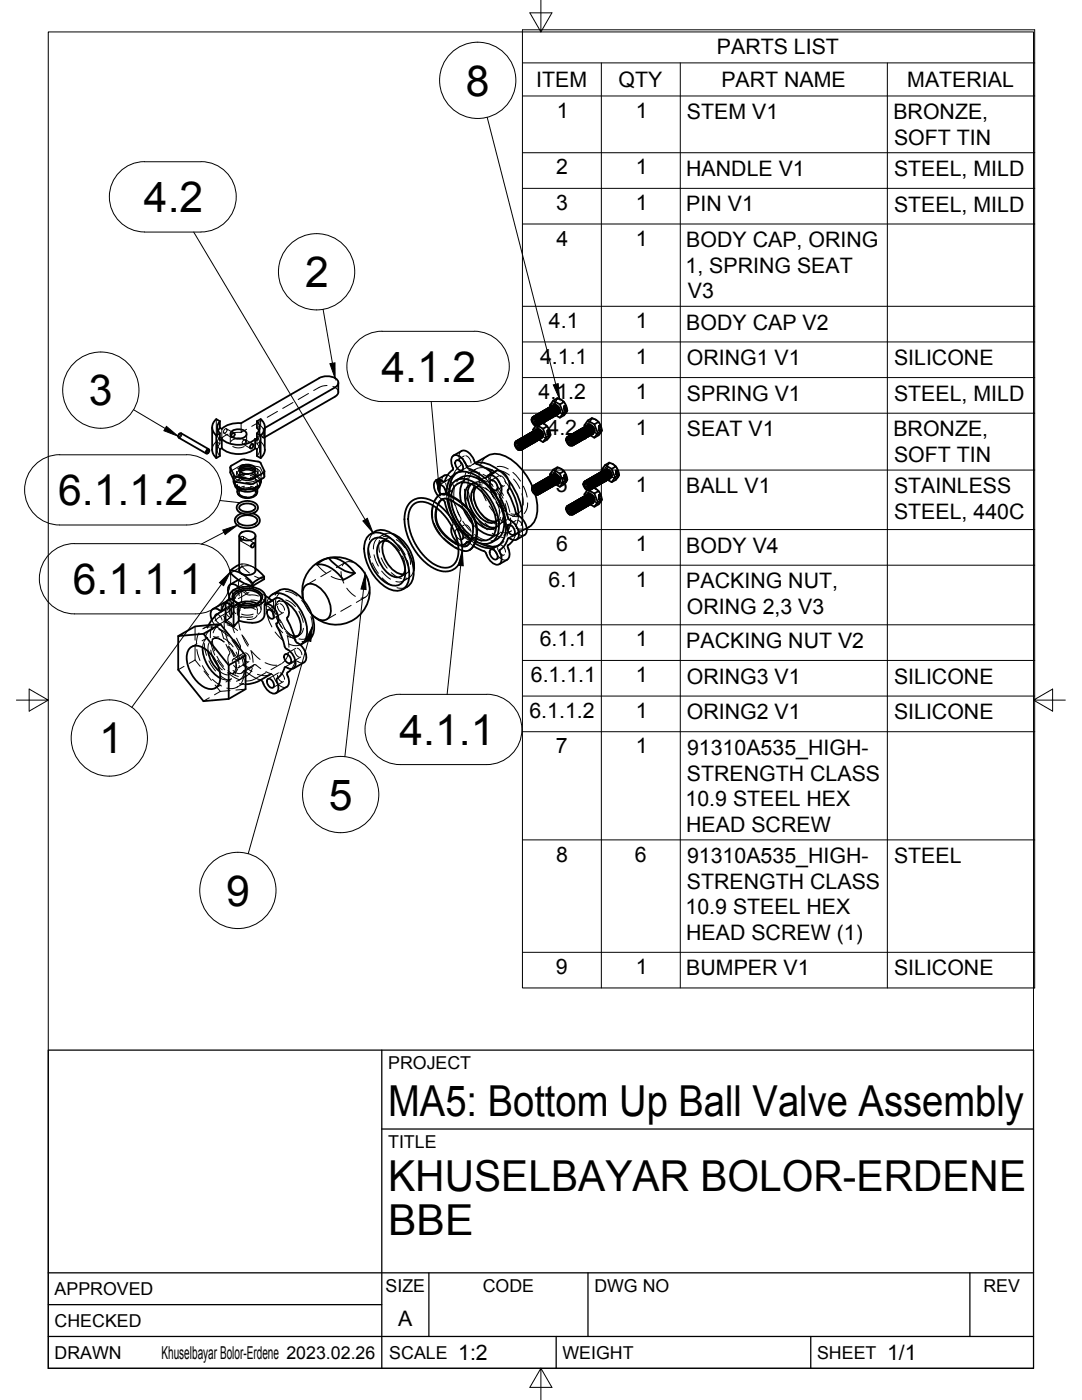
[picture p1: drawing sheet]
<svg xmlns="http://www.w3.org/2000/svg" width="216mm" height="279mm" viewBox="0 0 216 279" stroke-linecap="round" stroke-linejoin="round" font-family="sans-serif">
<defs><g id="words">
<g font-size="8.5">
<text x="93" y="19.1">8</text>
<text x="28.7" y="42.4">4.2</text>
<text x="60.9" y="57.3">2</text>
<text x="76.1" y="76.2">4.1.2</text>
<text x="17.8" y="80.9">3</text>
<text x="11.6" y="100.8">6.1.1.2</text>
<text x="14.5" y="118.5">6.1.1.1</text>
<text x="79.7" y="148.7">4.1.1</text>
<text x="19.8" y="150.3">1</text>
<text x="65.6" y="161.6">5</text>
<text x="45.1" y="180.7">9</text>
<text x="77.4" y="222.8">MA5: Bottom Up Ball Valve Assembly</text>
<text x="77.4" y="237.8">KHUSELBAYAR BOLOR-ERDENE</text>
<text x="77.4" y="246.4">BBE</text>
</g>
<g font-size="4.3">
<text x="143" y="10.8">PARTS LIST</text>
<text x="107" y="17.4">ITEM</text>
<text x="123.4" y="17.3">QTY</text>
<text x="143.9" y="17.4">PART NAME</text>
<text x="181" y="17.4">MATERIAL</text>
<text x="111.1" y="23.5">1</text>
<text x="126.9" y="23.5">1</text>
<text x="137.1" y="23.8">STEM V1</text>
<text x="178.3" y="23.8">BRONZE,</text>
<text x="178.4" y="28.9">SOFT TIN</text>
<text x="111" y="34.8">2</text>
<text x="126.9" y="34.8">1</text>
<text x="136.9" y="35.1">HANDLE V1</text>
<text x="178.4" y="35.1">STEEL, MILD</text>
<text x="111" y="41.9">3</text>
<text x="126.9" y="41.9">1</text>
<text x="136.9" y="42.2">PIN V1</text>
<text x="178.4" y="42.2">STEEL, MILD</text>
<text x="111" y="49">4</text>
<text x="126.9" y="49">1</text>
<text x="136.9" y="49.3">BODY CAP, ORING</text>
<text x="136.8" y="54.5">1, SPRING SEAT</text>
<text x="137.2" y="59.6">V3</text>
<text x="109.5" y="65.5">4.1</text>
<text x="126.9" y="65.5">1</text>
<text x="136.9" y="65.8">BODY CAP V2</text>
<text x="107.8" y="72.6">4.1.1</text>
<text x="126.9" y="72.6">1</text>
<text x="137.1" y="72.9">ORING1 V1</text>
<text x="178.4" y="72.9">SILICONE</text>
<text x="107.5" y="79.7">4.1.2</text>
<text x="126.9" y="79.7">1</text>
<text x="137.1" y="80">SPRING V1</text>
<text x="178.4" y="80">STEEL, MILD</text>
<text x="109.2" y="86.8">4.2</text>
<text x="126.9" y="86.8">1</text>
<text x="137.1" y="87.1">SEAT V1</text>
<text x="178.3" y="87.1">BRONZE,</text>
<text x="178.4" y="92.2">SOFT TIN</text>
<text x="110.9" y="98.1">5</text>
<text x="126.9" y="98.1">1</text>
<text x="136.9" y="98.4">BALL V1</text>
<text x="178.4" y="98.4">STAINLESS</text>
<text x="178.4" y="103.6">STEEL, 440C</text>
<text x="111" y="110">6</text>
<text x="126.9" y="110">1</text>
<text x="136.9" y="110.3">BODY V4</text>
<text x="109.5" y="117.1">6.1</text>
<text x="126.9" y="117.1">1</text>
<text x="136.9" y="117.4">PACKING NUT,</text>
<text x="137.1" y="122.6">ORING 2,3 V3</text>
<text x="107.7" y="129">6.1.1</text>
<text x="126.9" y="129">1</text>
<text x="136.9" y="129.3">PACKING NUT V2</text>
<text x="105.9" y="136.1">6.1.1.1</text>
<text x="126.9" y="136.1">1</text>
<text x="137.1" y="136.4">ORING3 V1</text>
<text x="178.4" y="136.4">SILICONE</text>
<text x="105.6" y="143.2">6.1.1.2</text>
<text x="126.9" y="143.2">1</text>
<text x="137.1" y="143.5">ORING2 V1</text>
<text x="178.4" y="143.5">SILICONE</text>
<text x="110.9" y="150.3">7</text>
<text x="126.9" y="150.3">1</text>
<text x="137.1" y="155.8">STRENGTH CLASS</text>
<text x="137.1" y="150.6">91310A535_HIGH-</text>
<text x="136.8" y="160.9">10.9 STEEL HEX</text>
<text x="136.9" y="166">HEAD SCREW</text>
<text x="111" y="171.9">8</text>
<text x="126.7" y="171.9">6</text>
<text x="137.1" y="172.2">91310A535_HIGH-</text>
<text x="178.4" y="172.2">STEEL</text>
<text x="137.1" y="177.4">STRENGTH CLASS</text>
<text x="136.8" y="182.5">10.9 STEEL HEX</text>
<text x="136.9" y="187.6">HEAD SCREW (1)</text>
<text x="110.9" y="194.4">9</text>
<text x="126.9" y="194.4">1</text>
<text x="136.9" y="194.6">BUMPER V1</text>
<text x="178.4" y="194.7">SILICONE</text>
<text x="79.5" y="264.5">A</text>
<text x="91.4" y="271.4">1:2</text>
<text x="177" y="271.4">1/1</text>
</g>
<g font-size="3.5">
<text x="77.4" y="213.4">PROJECT</text>
<text x="77.4" y="229.1">TITLE</text>
<text x="76.9" y="257.8">SIZE</text>
<text x="96.3" y="257.8">CODE</text>
<text x="118.6" y="257.8">DWG NO</text>
<text x="196.2" y="257.8">REV</text>
<text x="10.9" y="258.5">APPROVED</text>
<text x="10.9" y="264.8">CHECKED</text>
<text x="10.9" y="271.2">DRAWN</text>
<text x="32.2" y="271.2">Khuselbayar Bolor-Erdene 2023.02.26</text>
<text x="77.7" y="271.2">SCALE</text>
<text x="112.2" y="271.2">WEIGHT</text>
<text x="163" y="271.2">SHEET</text>
</g>
</g></defs>
<!-- layer: Visible -->
<g fill="none" stroke="#000" stroke-width=".36">
<path d="M67.5 76.4v1.8M67.5 78.2a1.13 1.13 0 0 1-.6 .9l-14.1 8.1M110.4 79.9l1.3 .8 .8-.5-.5-.4-.8-.3-.8 .4-.7 1 .1 .3M35.9 86.5l-.2 .2-.1 .4M36.2 86.5l5.4 3.1M36.2 86.5a.58 .58 0 0 0-.5 .8l5.4 3.2M41.4 89.9l.2-.1 .2 .2-.2 .3-.2 .2-.2-.2zM41.7 90l-.1-.4-.5 .4v.5l.4-.1M42.3 89.8l.2 .6 .7 1M42.3 85.3v4.5M43.2 86.9v4.5l.7-.4v-1.3l.4-.2M43.9 84.1l-.7-.5a2.03 2.03 0 0 0 0 3.3"/>
<path d="M43.9 84.1v1.3M43.9 86.5v1.3l.4-.2M43.9 86.5l-.7 .4M43.9 85.4l-.4 .5M43.9 84.1a1.59 1.59 0 0 0 0 2.4M44.3 87.6v1.9M44.3 89.4a5.3 5.3 0 0 0 6.6 0M44.3 87.6a5.3 5.3 0 0 0 6.6 0M46 93.2a3.4 3.4 0 0 0 .7 2.7M46.1 87l.4-.6a.4 .4 0 0 1 .4 .4 .4 .4 0 0 1-.4 .4l-.1 .1M46.1 86.2a2.1 2.1 0 0 1 3.1 .3 1.4 1.4 0 0 1-1.9 1 1.24 1.24 0 0 1-1.3-1zM46.2 92.9l-.2 .4 .8 1.7 3.1 .6"/>
<path d="M46.7 95.9l.5 .3 2.7 .4 .7-.1M46.8 96.8a2.27 2.27 0 0 0 2.6 1.3 2.27 2.27 0 0 0 2.5-1.3M47.3 87.5h.6M47.3 97.6v.5M47.3 98.1a2.07 2.07 0 0 0 2.7 1.1 1.43 1.43 0 0 0 1.4-1.1M47.5 98.6a2.46 2.46 0 0 0 3.7 0M47.8 93.9a3.3 3.3 0 0 1 3.1 0M47.8 93.8a2.06 2.06 0 0 1 3.1 0M47.9 93.2a2.1 2.1 0 0 1 3.1 .3 1.4 1.4 0 0 1-1.9 1.1 1.24 1.24 0 0 1-1.4-1.1zM48 94.2a2.36 2.36 0 0 1 2.7 0M48.1 84.5l15.6-9a3 3 0 0 1 3.7 .5 .98 .98 0 0 1-.5 1.3l-14.1 8.1M48.1 91.8l-1.9 1.1"/>
<path d="M48.1 84.5l-1.9 .1a3.7 3.7 0 0 0-1.9 1l-.4-.2M48.8 91.7l2.7 .4M48.8 91.7l-.7 .1M50.1 88.8v-.1a.29 .29 0 0 1 .5 0 .29 .29 0 0 1-.1 .5l-.3 .3-.3-.1v-.3zM51.3 84.1v1.3l.4 .5M51.3 84.1l.7-.5a2.03 2.03 0 0 1 0 3.3M51.3 86.5v1.3l-.4-.2v1.9l.4 .2v1.3l.7 .4v-4.5M51.3 86.5l.7 .4M51.3 84.1a1.59 1.59 0 0 1 0 2.4M51.4 97.6v.5M51.5 92.1l.5 .3 .7 1.6M52.1 95.6a1.87 1.87 0 0 1-2 2 3.3 3.3 0 0 1-3.4-1.1l-.1-.8"/>
<path d="M52.7 93.9l-.2 .5-1.9 1.1-.7 .1M52.7 94.1v1M52.8 95.1l-.3 .3-1.9 1.1M52.8 85.3v4.5M52.9 89.8l-.2 .6-.7 1M87.7 98.8l.6-.2h.7l2 .9 1.8 1.4 1.5 1.8 .7 1.8 .2 2.2-.5 1.9-.5 .8-.5 .4M88.2 99.7l.4 .2 .2 .4M88.2 99.6l-.8 1.1M88.4 96.1a1.08 1.08 0 0 0-1.4-.2 1.08 1.08 0 0 0-.4 1.4l.3 .8 .5 .9M88.6 94.9l-1.6 .9M88.8 96l-.4 .1M88.9 98.6a1.39 1.39 0 0 0-1.3-1.8 1.29 1.29 0 0 0 .5 1.8"/>
<path d="M89.1 98.6a4.1 4.1 0 0 1 2.2-4.3 5.9 5.9 0 0 1 5.6 2 12.5 12.5 0 0 1 4 10 3.4 3.4 0 0 1-5.3 2.6l-.8-.5M89.2 99.6a13.6 13.6 0 0 0 4.8 8.3M89.3 94.8l-.7 .1M89.5 98.7a2.9 2.9 0 0 1 4.3-2.8 10.7 10.7 0 0 1 5.7 9.9 2.9 2.9 0 0 1-4.6 2.3M89.5 99.7a11.4 11.4 0 0 0 4.6 7.9M90 99.9a10.2 10.2 0 0 0 4.2 7.2M90 98.9a2.57 2.57 0 0 1 3.9-2.4 9.6 9.6 0 0 1 5.1 8.8 2.57 2.57 0 0 1-4 2.2M90.2 93l.2 .4M90.2 93a1.41 1.41 0 0 1 .6-2.2 2.77 2.77 0 0 1 2.3 2.3M90.3 93.8l-.9 .9-.6 1.3M90.4 93.4l-.1 .4M91.1 91.9a1.32 1.32 0 0 1 1.1 1.9 1.32 1.32 0 0 1-1.1-1.9z"/>
<path d="M91.1 94.4a4.2 4.2 0 0 0-1.4 3.3M92 95.3l-1 .6M92 95.3a4 4 0 0 1 4.4 .9 10.9 10.9 0 0 1 4.2 9 3.5 3.5 0 0 1-2.5 3M92.1 90l-1.6 .9M92.1 90a2.28 2.28 0 0 1 2.5 1.8l.1 .4M92.4 96.2l-.6 1.5v1.2l.2 1.3M93.1 93.1l.4 .4M93.5 93.5l1.5 .7 1.6 1.1M94 96.6a2.69 2.69 0 0 0-1.2 3.1l.4 1.6M94 96.6a3.8 3.8 0 0 0-.4 3.9 7 7 0 0 0 4.3 4.8l1.1-.1a2.78 2.78 0 0 1-3.5-.6l-.6-.6M94.7 92.2l.4 .4M94.9 92.4a5.2 5.2 0 0 1 4.7 1.5"/>
<path d="M95 97.2a2.25 2.25 0 0 0-.9 2.7 5.7 5.7 0 0 0 3.6 4.5l.9-.1 .4-.2M95.1 97.2a3.5 3.5 0 0 0-.1 3.7 5.1 5.1 0 0 0 3.5 3.2l.5-.1M95.1 92.6l1.6 .7 1.5 1.1M96.6 95.3h.4M96.8 93.4l1.9 .8M97 95.4a1.1 1.1 0 0 1 1.9-.1 2.77 2.77 0 0 1 .8 3.6l1.1 2.6 .6 1.9 .3 .3M97.3 91l-2.5 1.4M97.3 91a4.4 4.4 0 0 1 4.5 .6 12.8 12.8 0 0 1 5.4 10.3 4 4 0 0 1-1.7 3.3M97.4 94.9l1.6-.9a1.83 1.83 0 0 1 2.1 1 2.43 2.43 0 0 1 .2 2.9M97.9 95.9a1.32 1.32 0 0 1 1.2 1.9 1.32 1.32 0 0 1-1.2-1.9zM98.2 94.4h.1M101.3 97.8l.1 .6"/>
<path d="M101.4 98.4l.8 1.7 .7 2.2M101.5 95.9a12.5 12.5 0 0 1 2.7 7.6M101.7 97.2a10.4 10.4 0 0 1 1.8 5.7M102.7 88.8l.1-.5 .2-.2h.4l.3 .2 .5 .8v.5l-.2 .2M102.8 88.5a.79 .79 0 0 1 .9 .3 .79 .79 0 0 1-.1 1 1.02 1.02 0 0 1-.8-1.3zM102.8 88.4l.4-.1 .2 .1 .5 .8-.1 .6h-.2l-.3-.1M102.8 88.4l-.1 .3M102.9 88.1h.6M103 88.3h.3l.4 .4 .3 .7M103 88.1l.5-.1 .7 .6 .2 .8-.3 .3M103.1 88l.5-.1 .6 .5 .2 .7-.1 .5M103.3 87.9l.5-.1 .6 .6 .2 .7-.1 .4-.1 .1"/>
<path d="M103.4 87.8h.4l.6 .6 .3 .6-.2 .5M103.4 87.8v.1M103.4 88.1l-.4 .1-.3 .5M103.4 88.1l.4 .4 .4 .7-.1 .5-.3 .1M103.5 87.8l.5-.1 .7 .6 .2 .8-.3 .3M103.6 87.7h.4l.6 .5 .3 .6v.3l-.2 .3M103.7 87.7l.5-.1 .7 .6 .2 .8-.3 .3M103.8 87.6h.4l.6 .4 .3 .8-.2 .5M103.8 88.4l.4 .6M103.9 87.5l.5-.1 .7 .7 .2 .7-.3 .4M104 87.5h.6l.5 .5 .2 .6v.4l-.2 .2M104 88.3l.4 .6"/>
<path d="M104.1 88.4l.2 .3M104.1 87.4h.1M104.2 87.4h.6l.4 .4 .4 .8-.2 .4 .1-.5-.2-.7-.6-.4zM104.2 88.2l.4 .6M104.3 89.6l-.1 .1M104.4 87.3l.4-.1 .8 .7 .1 .7-.2 .3M104.5 87.2h.4l.5 .4 .4 .7-.1 .4-.1 .2M104.5 88l.3 .6M104.5 88.6h.1M104.6 87.2l.4-.2 .6 .5 .4 .7-.1 .4-.2 .2M104.7 87.1h.4l.5 .3 .4 .8-.2 .6M104.7 87.9l.4 .6"/>
<path d="M104.8 87l.5-.1 .5 .4 .4 .9-.1 .4-.2 .1M104.9 87h.6l.5 .5 .2 .6-.2 .5M104.9 87.8l.4 .6M105 86.9l.5-.1 .7 .6 .2 .8-.3 .3M105.1 86.8h.6l.5 .5 .2 .6-.1 .6M105.1 87.6l.4 .7M105.2 89h.1M105.2 87.8l.2 .3M105.3 87.5l.4 .6M105.3 89h.1M105.4 86.7h.5l.5 .5 .3 .7-.2 .5M105.4 86.7h-.1"/>
<path d="M105.5 87.7h.1M105.5 86.7h.1M105.6 86.6h.5l.5 .4 .3 .7-.2 .5 .1-.5-.2-.6-.6-.5zM105.6 86.6h.1M105.6 87.4l.3 .6M105.6 87.9v.1M105.7 87.5l.2 .3M105.8 86.4h.5l.6 .6 .2 .6-.2 .5 .2-.5-.3-.7-.6-.5zM105.8 87.2l.4 .7M105.8 88.8h.1M105.9 87.4v.1M105.9 86.4h.1"/>
<path d="M106 86.3h.5l.6 .5 .2 .6-.2 .6 .2-.5-.3-.8-.6-.4zM106 88.6h.1M106 86.3h.1M106 87.1l.4 .6M106 87.7h.1M106.1 87.3l.2 .3M106.2 83.6a.79 .79 0 0 1 .8 .4 .79 .79 0 0 1-.1 .9 1.02 1.02 0 0 1-.7-1.3zM106.2 86.2h.6l.5 .6 .2 .6-.1 .5 .1-.6-.3-.6-.5-.5zM106.2 87l.4 .6M106.2 88.5h.1M106.3 83.2l.5 .1M106.3 97l.5 .1"/>
<path d="M106.3 83.2l-.2 .3v.4M106.3 83.2l.5 .1 .6 .5 .2 .6-.2 .5M106.3 97l-.1 .1M106.3 97l.5 .1 .6 .5 .2 .6-.2 .5M106.3 88.4h.1M106.3 87.2l.2 .3M106.3 86.1h.1M106.4 83.5h.2l.4 .3 .3 .8M106.4 97.2l.3 .1 .3 .3 .3 .7M106.4 83.2l.5-.1 .6 .4 .3 .8-.1 .4-.2 .1M106.4 97l.5-.1 .6 .5 .3 .9-.3 .3M106.4 86.1h.6l.5 .5 .2 .6-.2 .5"/>
<path d="M106.4 88.4h.1M106.4 86.1h.1M106.5 86.1h.5l.5 .5 .3 .6-.1 .4-.2 .1M106.5 86.9l.3 .6M106.5 83.1h.1M106.5 83.1l.6 .1 .5 .5 .2 .6v.3l-.2 .2M106.5 96.9h.5l.5 .5 .3 .6v.4l-.2 .2M106.5 96.9h.1M106.6 87v.1M106.6 86h.1M106.6 83.1l.2-.1h.4l.5 .5 .3 .6-.1 .4-.2 .2M106.6 96.9l.5-.1 .6 .5 .3 .6-.1 .4-.2 .2"/>
<path d="M106.7 85.9h.5l.6 .6 .2 .5-.2 .6 .1-.5-.2-.7-.6-.5zM106.7 86.7l.3 .7M106.7 83h.6l.5 .6 .2 .6-.2 .5M106.7 96.8h.5l.5 .4 .3 .8-.2 .5M106.7 87.3h.1M106.8 88.2h.1M106.8 83.3h-.5l-.2 .5 .2-.3h.4l.4 .4 .2 .7-.2 .4-.5-.2M106.8 83.3l.5 .4 .2 .6v.5l-.4 .2M106.8 86.9l.2 .3M106.8 97.1l-.5 .1M106.8 97.1l.4 .4 .3 .6v.5l-.4 .1M106.8 98.7h.2a.92 .92 0 0 0-.7-1.4 .94 .94 0 0 1 .8 1.4h-.3"/>
<path d="M106.8 83l.2-.2 .4 .1 .5 .4 .3 .8-.1 .4-.2 .1M106.8 96.7l.6-.1 .6 .6 .2 .8-.3 .4M106.9 85.8h.5l.6 .5 .2 .7-.2 .5 .2-.5-.3-.7-.6-.5zM106.9 86.6l.4 .6M106.9 88.1h.1M106.9 85.8h.1M106.9 85l-.5 .7 .1 .3M106.9 96.7l.5-.1 .6 .6 .2 .6-.1 .5M106.9 82.9h.1M107 82.9h.5l.5 .5 .2 .6-.2 .5M107 88h.1M107 86.8h.1"/>
<path d="M107 85.8h.1M107.1 82.8l.2-.1 .4 .1 .5 .4 .2 .9-.2 .4M107.1 96.6l.5-.1 .6 .5 .2 .9-.2 .4M107.1 85.7l.3-.1 .6 .4 .4 .9M107.1 85.7h.1M107.1 85.7l.3-.1 .5 .3 .4 .5 .1 .5M107.1 86.5l.4 .6M107.1 82.7h.1M107.1 87l.1 .1M107.2 82.7h.5l.6 .6 .2 .5-.2 .6M107.2 83.5l.3 .7M107.2 96.5h.5l.6 .6 .2 .5-.2 .6"/>
<path d="M107.2 97.3l.3 .7M107.2 96.5h-.1M107.2 87.9h.1M107.3 82.7l.5-.1 .6 .5 .3 .7-.1 .4-.2 .1M107.3 96.5l.5-.1 .6 .6 .3 .7-.1 .3-.2 .1M107.3 86.4l.4 .6M107.4 87.8l-.1 .1M107.4 83.4l.3 .6M107.4 96.4h.4l.6 .4 .3 .7-.2 .6M107.4 97.2l.3 .6M107.4 84.9h.1M107.4 82.6h.1"/>
<path d="M107.4 82.6l.6 .1 .5 .4 .2 .7-.2 .5M107.4 98.7h.1M107.4 87.8h.1M107.5 83.6l.1 .2M107.5 97.4l.1 .2M107.5 82.6h.1M107.5 96.4h.1M107.6 86.2l.3 .6M107.6 82.5h.5l.5 .4 .3 .7-.1 .5 .1-.5-.3-.6-.5-.5zM107.6 82.5h.1M107.6 83.3l.4 .6M107.6 96.3l.4-.1 .6 .5 .3 .7-.1 .5 .1-.5-.3-.6-.4-.5z"/>
<path d="M107.6 97.1l.4 .6M107.6 96.3h.1M107.7 87.7h.1M107.7 82.4h.6l.5 .4 .3 .7v.4l-.3 .2M107.7 96.2l.5-.1 .7 .6 .2 .9-.3 .3M107.8 86.1l.3 .6M107.8 82.4h.5l.6 .5 .2 .6-.2 .5M107.8 96.2l.5-.1 .5 .5 .3 .7-.2 .5M107.8 87.6h.1M107.8 83.2l.4 .6M107.8 97l.4 .6M107.9 83.7v.1"/>
<path d="M107.9 87.5h.1M107.9 97.5v.1M107.9 82.3l.6-.1 .6 .5 .2 .9-.3 .3M107.9 96.1l.6-.1 .6 .5 .2 .9-.3 .3M108 82.2h.1M108.1 82.2h.4l.6 .5 .2 .6v.5l-.2 .1M108.1 83l.3 .7M108.1 96h.4l.6 .5 .2 .6v.4l-.2 .2M108.1 96.8l.3 .7M108.1 98.3h-.1M108.1 96h-.1M108.2 82.2l.4-.1 .7 .5 .2 .6v.4l-.2 .2"/>
<path d="M108.2 96l.5-.1 .6 .6 .2 .8-.2 .3M108.2 84.4l1 .7-.8 .5-1.1-.6M108.2 82.1h.5l.6 .5 .3 .7-.2 .5M108.2 95.9h.5l.6 .4 .3 .8-.2 .5M108.3 82.9l.3 .6M108.3 96.7l.3 .6M108.4 82.1l.2-.2 .3 .1 .6 .5 .3 .8-.3 .4M108.4 86.9l-.2 .4M108.4 95.8h.5l.6 .5 .3 .8-.3 .4M108.5 82h.5l.5 .5 .3 .6-.1 .4-.1 .2M108.5 82.8l.4 .6M108.5 95.8l.4-.1 .6 .6 .3 .6v.3l-.2 .3"/>
<path d="M108.5 96.6l.4 .6M108.5 82h.1M108.5 98.1h.1M108.5 95.8h.1M108.6 83l.1 .2M108.6 96.7l.1 .3M108.6 98h.1M108.6 81.9h.1M108.6 95.7h.1M108.7 81.9l.5-.1 .5 .5 .3 .8-.1 .4 .1-.5-.4-.8-.5-.4zM108.7 82.7l.4 .6M108.7 95.6l.5 .1 .6 .5 .2 .7-.2 .4 .2-.5-.3-.6-.4-.5z"/>
<path d="M108.7 96.5l.4 .6M108.8 82.8v.1M108.8 81.8h.1M108.8 95.6h.1M108.8 96.6h.1M108.9 82.5l.4 .6M108.9 96.3l.4 .6M108.9 81.7h.5l.6 .5 .2 .7-.1 .5 .1-.6-.3-.7-.6-.4zM108.9 95.5h.5l.6 .5 .2 .6-.2 .6M108.9 81.7h.1M108.9 97.8h.1M108.9 95.5h.1"/>
<path d="M109 83.1h.1M109 96.9h.1M109 87.3l-.6 .9M109 82.7l.2 .3M109 96.5l.2 .3M109.1 81.7h-.1M109.1 95.5h-.1M109.2 81.6h.4l.6 .4 .2 .7-.1 .5 .1-.6-.3-.6-.5-.4zM109.2 82.4l.3 .6M109.2 95.4h.5l.5 .4 .2 .7-.1 .6 .1-.6-.2-.6-.5-.5zM109.2 96.2l.3 .6M109.2 95.4h-.1"/>
<path d="M109.2 85.1l.4 .8 .3 .9-.9 .5-.6-1.7M109.3 82.6h.1M109.3 81.5v.1M109.3 95.3v.1M109.3 96.4h.1M109.4 82.3l.3 .6M109.4 96.1l.3 .6M109.4 81.4h.4l.6 .5 .3 .7-.2 .5 .1-.6-.2-.6-.6-.5zM109.4 95.2l.6 .1 .4 .5 .3 .6-.2 .5 .2-.4-.3-.7-.4-.4zM109.4 82.8v.1M109.4 96.6v.1M109.5 82.4l.1 .3"/>
<path d="M109.5 96.2l.1 .3M109.5 81.4h.1M109.5 95.2h.1M109.6 81.3h.5l.5 .5 .3 .6-.1 .6 .1-.5-.3-.6-.6-.6zM109.6 82.1l.4 .7M109.6 95.1h.5l.5 .5 .3 .6-.2 .6 .2-.5-.3-.7-.4-.4zM109.6 95.9l.4 .7M109.6 95.1h.1M109.7 83.6h.1M109.7 97.3h.1M109.7 82.3l.2 .3M109.7 96.1l.2 .3"/>
<path d="M109.7 81.3h.1M109.7 95.1h.1M109.8 82l.4 .6M109.8 95.8l.4 .6M109.8 81.2h.6l.5 .5 .2 .7-.2 .5M109.8 81.2h.5l.5 .5 .3 .6-.2 .6M109.8 95h.6l.5 .5 .2 .7-.2 .5M109.8 95h.5l.6 .6 .2 .5-.2 .6M109.9 86.8l-.7 .9-.8 .5-.9-.4M109.9 83.4h.1M109.9 97.2h.1M109.9 82.2h.1"/>
<path d="M109.9 96h.1M109.9 95h.1M109.9 81.2h.1M110 81.1h.5l.6 .5 .2 .6-.1 .5 .1-.6-.3-.6-.6-.4zM110 81.9l.4 .6M110 94.9h.6l.4 .4 .3 .7-.1 .5M110 95.7l.4 .6M110 97.2h.1M110 94.9h.1M110.1 82.4v.1M110.1 96.2v.1M110.1 82.1l.2 .3"/>
<path d="M110.1 95.8l.2 .3M110.2 81h.1M110.2 81l.5-.1 .6 .5 .2 .6-.1 .6 .1-.5-.2-.7-.6-.5zM110.2 94.8h.6l.4 .3 .3 .7v.4l-.1 .2 .1-.5-.2-.7-.6-.4zM110.3 81.8l.3 .6M110.3 95.5l.3 .7M110.3 83.2h.1M110.3 97h.1M110.4 81.9v.1M110.4 95.7v.1M110.4 94.7h.1M110.4 93.7l1.3 .8 .8-.5-.4-.3-.9-.4-.8 .4-.7 1 .1 .3"/>
<path d="M110.4 80.9h.1M110.5 80.8h.3l.5 .2 .4 .6 .1 .5-.6-1.1-.4-.2zM110.5 81.6l.3 .7M110.5 95.4l.3 .7M110.5 82.2h.1M110.5 96h.1M110.7 81.5l.4 .6M110.7 95.3l.4 .6M110.8 82.9h.1M110.8 96.7h.1M110.9 81.4l.4 .6M110.9 95.2l.4 .6"/>
<path d="M111 82.8h.1M111 96.6h.1M111.1 96.5h.1M111.1 81.3l.4 .6M111.1 95l.4 .7M111.2 82.7l-.1 .1M111.2 82.7h.1M111.2 96.5h.1M111.5 95.2l-.5-.6h-.5a1.2 1.2 0 0 1 1.3 1.2M111.6 95.1l.2 .7M111.8 82.1l-.3 .4M111.8 95.8l-.3 .4"/>
<path d="M112.4 82.4l-.7 1M112.4 96.2l-.7 1M112.5 80.2l.5 .8 .2 .9-.8 .5-.7-1.7M112.5 94l.5 .8 .2 .9-.8 .5-.7-1.7M113 87.9l.2-.7h.3l.4 .2 .6 .9-.2 .6M113.1 87.6a.79 .79 0 0 1 .8 .4 .79 .79 0 0 1-.1 .9 1.02 1.02 0 0 1-.7-1.3zM113.2 87.2l.5 .1M113.2 81.9l-.7 1-.8 .5-.8-.5M113.2 95.7l-.7 1-.8 .5-.8-.5M113.3 87.4l.6 .3 .3 .8M113.3 87.2l.5-.1 .5 .4 .4 .9-.1 .3-.2 .1M113.4 87.1h.6l.5 .6 .2 .6-.2 .5"/>
<path d="M113.4 87.1h.1M113.5 87.1l.5-.1 .6 .4 .3 .7-.1 .4-.2 .2M113.6 87h.6l.4 .4 .3 .7v.4l-.2 .1M113.7 87.3h-.5l-.2 .5 .2-.4 .5 .1 .4 .6 .1 .6-.2 .3-.5-.2M113.7 87.3l.5 .4 .2 .6v.5l-.4 .1M113.7 86.9l.5-.1 .6 .5 .3 .6v.4l-.3 .3M113.9 86.8l.5 .1 .5 .5 .2 .6-.1 .5M113.9 86.8l-.1 .1M114 86.8l.4-.1 .6 .4 .3 .8v.4l-.3 .1M114 86.7h.6l.5 .5 .3 .6-.1 .4-.2 .2M114.1 87.5l.3 .6M114.2 86.7l.4-.1 .7 .5 .2 .6v.4l-.2 .2"/>
<path d="M114.3 86.6h.5l.6 .6 .2 .6-.2 .5M114.3 87.4l.3 .6M114.3 88.9h.1M114.4 87.6l.1 .2M114.4 86.6h.1M114.5 86.5h.5l.5 .5 .3 .6-.2 .5 .2-.4-.3-.8-.6-.4zM114.5 87.3l.4 .6M114.6 86.4l.4-.1 .7 .5 .3 .7v.4l-.3 .2M114.7 86.3h.5l.6 .6 .2 .5-.2 .6M114.7 87.1l.4 .7M114.7 87.7h.1M114.8 86.3l.2-.1h.4l.5 .5 .3 .7-.1 .4-.2 .1"/>
<path d="M114.9 87l.4 .6M114.9 88.5h.1M114.9 86.2h.1M115 86.2h.5l.5 .5 .2 .7-.2 .5M115.1 99.9h.5l.6 .6 .2 .8-.3 .3M115.1 86.2l.2-.2 .4 .1 .5 .5 .2 .9-.3 .3M115.1 99.9l.5-.1 .6 .5 .3 .7-.2 .6M115.1 86.1h.6l.5 .4 .3 .7-.2 .5M115.2 86.9l.3 .6M115.3 99.8l.5-.1 .6 .6 .2 .9-.2 .3M115.3 86h.5l.6 .4 .2 .7v.4l-.2 .2M115.4 99.8l.4-.1 .6 .5 .3 .7-.2 .5"/>
<path d="M115.4 86h.1M115.4 86.8l.3 .6M115.4 88.3h.1M115.4 86h.5l.6 .5 .2 .6-.2 .5M115.5 88.2h.1M115.5 86.9l.1 .3M115.5 85.9h.1M115.5 99.7h.1M115.6 85.8h.5l.5 .5 .3 .6-.1 .6 .1-.5-.3-.7-.6-.5zM115.6 99.6h.4l.6 .5 .3 .6-.1 .6 .1-.5-.3-.7-.4-.4zM115.6 86.6l.4 .6M115.7 99.6h.1"/>
<path d="M115.7 86.8h.1M115.8 99.5h.4l.6 .4 .3 .8-.1 .4 .1-.5-.3-.7-.5-.4zM115.8 85.7h.5l.6 .5 .2 .7-.1 .5 .1-.6-.3-.6-.5-.5zM115.8 86.5l.4 .6M115.8 88h.1M115.8 87.1h.1M115.9 86.7l.2 .3M115.9 85.7h.1M116 99.4l-.1 .1M116 85.6h.5l.6 .5 .2 .6-.1 .5 .1-.4-.3-.8-.5-.4zM116.1 99.4l.4-.1 .5 .4 .3 .7-.1 .6h-.1l.2-.2v-.4l-.3-.6-.4-.4zM116.1 86.4l.3 .6"/>
<path d="M116.1 86.6h.1M116.2 99.3h.1M116.2 99.3l.5-.1 .6 .5 .3 .6-.1 .6v-.5l-.2-.7-.5-.4zM116.2 85.4h.5l.6 .5 .3 .8-.2 .4 .1-.5-.2-.7-.6-.5zM116.3 86.3l.3 .6M116.3 86.8h.1M116.3 87.7v.1M116.4 86.4l.1 .3M116.4 99.2h.1M116.4 85.4h.1M116.5 85.3l.5 .1 .5 .5 .3 .6-.2 .5M116.5 99.9l.4 .6"/>
<path d="M116.5 85.3h.5l.5 .5 .3 .7-.2 .5M116.5 86.1l.4 .6M116.5 99.1h.1M116.5 85.3h.1M116.5 96.5a.79 .79 0 0 1 .9 .3 .79 .79 0 0 1-.1 1 1.02 1.02 0 0 1-.8-1.3zM116.5 99.1h.5l.5 .5 .3 .6v.4l-.2 .2 .2-.5-.3-.6-.5-.6zM116.6 86.3l.2 .3M116.6 99.1h.1M116.6 85.3h.1M116.6 96.1l-.2 .7M116.6 96.1h.5l.5 .5 .3 .6-.1 .6M116.6 96.1l.5 .1"/>
<path d="M116.7 96.3l.4 .1 .4 .3 .2 .7M116.7 99h.4l.6 .4 .3 .7-.2 .5M116.7 99h.6l.5 .5 .2 .6-.2 .6M116.7 99.8l.4 .6M116.7 85.2h.5l.5 .4 .3 .7-.2 .5M116.7 85.2h.5l.5 .5 .3 .6-.2 .6M116.7 86l.4 .6M116.7 96.1l.5-.1 .6 .5 .3 .6v.4l-.3 .2M116.8 87.4h.1M116.8 96h.5l.6 .5 .3 .7-.3 .5M116.8 99.9v.1M116.8 85.1v.1"/>
<path d="M116.8 98.9v.1M116.8 86.2h.1M116.9 98.9h.5l.6 .5 .2 .7-.2 .4M116.9 99.7l.4 .6M116.9 85.9l.4 .6M116.9 98.8l.6 .1 .5 .5 .2 .6-.2 .5M116.9 85h.5l.5 .5 .3 .7-.1 .5 .1-.6-.3-.6-.5-.4zM116.9 98.8v.1M116.9 85v.1M117 95.9l.2-.1 .4 .1 .5 .5 .2 .8-.3 .4M117 86.4v.1M117 87.3h.1"/>
<path d="M117 99.8l.2 .3M117 86l.2 .3M117.1 95.9h.5l.5 .5 .3 .6-.2 .5M117.1 98.8h-.1M117.1 85h-.1M117.1 96.2l-.5 .1-.2 .4 .2-.4 .5 .1 .5 .6 .1 .6-.3 .3-.4-.2M117.1 96.2l.5 .4 .3 .7-.1 .4-.3 .1 1.1 .7 .8-.5-.9-.6M117.1 84.9h.5l.6 .5 .2 .6-.1 .6 .1-.5-.2-.7-.6-.5zM117.2 98.7h.5l.5 .5 .2 .6-.1 .6 .1-.5-.2-.7-.5-.4zM117.2 99.5l.3 .7M117.2 85.7l.3 .7M117.2 95.8l.2-.1 .4 .1 .5 .4 .3 .7-.1 .4-.2 .2"/>
<path d="M117.2 97.8l-.6 .9 .1 .3M117.2 87.2h.1M117.3 95.7l.5 .1 .6 .5 .2 .7-.2 .4M117.3 99.7h.1M117.3 84.9h.1M117.3 98.7h.1M117.3 85.9v.1M117.3 83.9l1.3 .8 .8-.5-.6-.5-.7-.3-.8 .5-.7 1 .1 .3M117.4 99.4l.3 .6M117.4 85.6l.3 .6M117.4 87.1h.1M117.4 95.7l.6-.1 .6 .7 .2 .6-.3 .4"/>
<path d="M117.4 100h.1M117.4 86.2h.1M117.5 87h.1M117.5 95.6h.5l.6 .5 .2 .7-.2 .5M117.5 96.4l.4 .6M117.6 99.3l.4 .6M117.6 85.5l.4 .6M117.6 87h.1M117.6 95.6l.6-.1 .5 .5 .3 .9-.3 .3M117.7 86.9h.1M117.7 97.8h.1M117.7 95.5h.1"/>
<path d="M117.7 95.5h.5l.6 .6 .2 .5v.4l-.2 .2M117.7 96.3l.4 .6M117.8 99.1l.4 .7M117.8 85.4l.4 .6M117.8 96.5l.2 .2M117.8 86.8v.1M117.9 86.8h.1M117.9 95.4l.5-.1 .6 .6 .3 .6-.2 .5 .1-.6-.3-.6-.5-.4zM117.9 96.2l.4 .6M118 99l.4 .7M118 85.2l.4 .7M118.1 95.3l.5-.1 .6 .5 .2 .9-.3 .3"/>
<path d="M118.2 95.2h.4l.6 .5 .3 .6-.2 .6M118.2 96l.3 .6M118.2 95.2h.1M118.2 96.6h.1M118.2 97.5h.1M118.3 95.2l.4-.1 .7 .5 .3 .6-.1 .4-.2 .2M118.4 95.1h.5l.5 .4 .3 .8-.2 .5M118.4 95.9l.3 .6M118.4 99.1l-.5-.5h-.6a1.1 1.1 0 0 1 1.1 1.6M118.4 85.3l-.6-.5h-.5l.6 .1 .5 .5 .2 .7-.2 .3M118.5 99.1l.2 .7M118.5 85.3l.2 .7"/>
<path d="M118.5 95h.6l.5 .5 .3 .8-.3 .4M118.6 95h.5l.6 .5 .2 .6v.4l-.2 .1M118.6 95.8l.4 .6M118.7 94.9l.6-.1 .6 .6 .2 .8-.3 .4M118.8 94.8h.5l.5 .5 .3 .8-.2 .4M118.8 95.7l.4 .6M118.9 97.1h.1M118.9 95.8l.2 .3M119 94.8h-.1M119 94.7h.5l.6 .5 .3 .7-.2 .5 .1-.5-.3-.8-.5-.4zM119.1 95.5l.3 .6M119.1 95.7h.1"/>
<path d="M119.2 94.7h.1M119.3 94.6h.4l.6 .4 .3 .8-.2 .4 .1-.5-.2-.6-.6-.5zM119.3 95.4l.3 .6M119.3 86.4l-.7 1M119.3 95.9v.1M119.3 94.6h.1M119.4 95.6l.1 .3M119.4 94.5v.1M119.4 98l.6 1 .1 .7-.8 .5-.7-1.7M119.4 84.2l.6 1 .1 .7-.8 .5-.7-1.7M119.5 94.4h.5l.5 .6 .3 .6v.3l-.2 .2 .2-.4-.3-.7-.5-.5zM119.5 95.3l.3 .6"/>
<path d="M119.6 95.4v.1M119.6 94.4h.1M119.7 94.3h.5l.5 .5 .3 .6-.1 .6 .1-.6-.4-.7-.5-.4zM119.7 95.1l.4 .7M119.7 95.7h.1M119.8 95.3l.2 .3M119.8 94.3h.1M119.9 95l.4 .6M120 94.2l.5 .1 .5 .4 .2 .7-.2 .5 .2-.5-.2-.6-.4-.5zM120 96.4h.1M120 95.2l.2 .3M120.1 94.1l-.1 .1"/>
<path d="M120.1 99.7l-.7 .9-.8 .5-.8-.4M120.1 85.9l-.7 1-.8 .5-.8-.5M120.2 94.1h.4l.6 .4 .3 .7-.1 .3-.2 .3M120.2 94.1h.4l.6 .5 .2 .6-.2 .6M120.2 94.9l.3 .6M120.2 96.3h.1M120.3 95v.1M120.3 94h.1M120.4 94l.3-.1 .7 .5 .3 .7-.2 .5 .1-.5-.2-.7-.5-.4zM120.4 94.8l.3 .6M120.4 95.3v.1M120.5 96.2h.1"/>
<path d="M120.5 94.9l.1 .3M120.5 93.9h.1M120.6 93.8h.4l.6 .4 .3 .7-.1 .6 .1-.6-.3-.6-.5-.4zM120.6 94.6l.4 .7M120.7 94.8h.1M120.7 93.8h.1M120.7 92.8l1.3 .8 .9-.5-.5-.4-.8-.4-.9 .5-.6 .9 .1 .4M120.8 93.7l.6 .1 .5 .4 .2 .6v.3l-.2 .2M120.8 94.5l.4 .6M120.8 93.7h.6l.5 .5M120.8 95.1h.1M120.8 93.7h.1"/>
<path d="M120.9 95.9h.1M121.1 94.4l.3 .6M121.3 94.3l.3 .6M121.3 95.7h.1M121.5 94.1l.3 .6M121.6 95.5h.1M121.9 94.2l.2 .7M122.7 95.3l-.7 .9M122.9 93.1l.5 1 .1 .7-.8 .5-.7-1.7M123.5 94.8l-.6 1-.9 .4-.8-.4M45.7 119.2v.5M45.7 119.5l-.6 .6"/>
<path d="M45.8 119.7a1.64 1.64 0 0 1 1.3-2.2 5.3 5.3 0 0 1 5.5 .8 1.6 1.6 0 0 1-1 2.5 5.9 5.9 0 0 1-3.9 .2M46 114.3l1.2 1.2a6.4 6.4 0 0 0 3.2 1.4M46 113.9v.5M46 113.9a6 6 0 0 1 4.4 2.5M46.6 119.8a1.24 1.24 0 0 1 .7-1.9 4.4 4.4 0 0 1 4.8 .5 1.37 1.37 0 0 1-1 2.2l-1.7 .3-1.7-.3M46.8 119.9a1.39 1.39 0 0 1 1.2-1.9 3.4 3.4 0 0 1 4 1.1 1.2 1.2 0 0 1-.6 1.3M46.8 117.7l-.4 .3M47.5 103.4l.8-.4 1.5-.2 1.2 .5 .3 .2 .1 .4-.4 .5-.7 .4-1.5 .1-.8-.3-.5-.3-.2-.4zM47.5 115.7l-1.6 .9M47.6 100.6l.5-.4 .9-.2h.7l.9 .2a1.15 1.15 0 0 1 .9 1.2 1.15 1.15 0 0 1-1.1 1.1l-1.4 .1-1-.3a1.05 1.05 0 0 1-.4-1.7zM47.7 117.3a1.28 1.28 0 0 0-2.1-.4 2.31 2.31 0 0 0 .1 2M47.7 112.7l-1.7 1.1"/>
<path d="M47.7 106.9l.1 6.9a1.84 1.84 0 0 0 2.6 .8l.5-.5 .1-.3v-6.9M47.9 101l.7-.4 1.2-.1 .9 .3 .2 .3 .1 .3-.6 .6-.7 .1h-.8l-.7-.2-.4-.3-.1-.4zM47.9 106.5a2.1 2.1 0 0 1 3.1 .3 1.4 1.4 0 0 1-1.9 1.1 1.24 1.24 0 0 1-1.3-1.1zM48.3 102.5l-.8 .3-.4 .3-.2 .6v.4l.2 .5 .5 .4 1.5 .4 1.7-.2 .6-.5 .4-.5v-.5l-.2-.5-.6-.5-.6-.2M50.2 108.6l.3-.2a.24 .24 0 0 1 .3 0 .24 .24 0 0 1 0 .4l-.2 .3a.32 .32 0 0 1-.5 0 .32 .32 0 0 1 .1-.5zM50.4 116.9l.1 .3M50.4 116.4v.5M51 113.5l1.7 1.6M52.7 115.1v.5l-2.3 1.3M52.7 115.1l-.9 .3-1.4 1M53 118.9l1.2 .9M53 119.2v1.3"/>
<path d="M53.6 119.4a2.32 2.32 0 0 1 3.2-.7 8.6 8.6 0 0 1 4.4 8.1 2.41 2.41 0 0 1-1.3 1.9M54.3 118.6a3.6 3.6 0 0 1 5.4 .3 8.5 8.5 0 0 1 2.9 7.4l-.6 1.1-.5 .4M60.5 119.7a6.7 6.7 0 0 1 7.1-8.5 6.7 6.7 0 0 1 5.5 9.6 6.7 6.7 0 0 1-10.8 1.9 2.52 2.52 0 0 0 2.9 .9 2.78 2.78 0 0 0 .6-3.2 5.4 5.4 0 0 0-3.6-3.9 1.64 1.64 0 0 0-1.8 1.9l.1 1.3M65.6 111.4l-1.2 .4-1.1 .9a5.9 5.9 0 0 1 5.2 3M65.6 111.4a7.3 7.3 0 0 0 5.2 3M65.6 111.3a5.9 5.9 0 0 1 5.2 3.1M70.8 114.4l-2.3 1.3M73.7 106.7a3.4 3.4 0 0 1 4.2 .7 9.7 9.7 0 0 1 3.7 8.2 2.5 2.5 0 0 1-3.6 2.1 9.5 9.5 0 0 1-5.3-9.1l.2-.8zM74.1 107.9a2.68 2.68 0 0 1 3.7 .3 8 8 0 0 1 3 6.9 2.04 2.04 0 0 1-2.9 1.6 7.7 7.7 0 0 1-4.4-7.6zM74.8 106.1l-.8 .5M74.9 106.1a3.9 3.9 0 0 1 4.3 1.1 9.5 9.5 0 0 1 3.2 8.2 3.1 3.1 0 0 1-2.1 2.2M76.7 107.9a4.8 4.8 0 0 0 1.3 5.4 3.5 3.5 0 0 0 2.5 1.3"/>
<path d="M77.6 108.1a1.71 1.71 0 0 0-1.8 .2 1.71 1.71 0 0 0-.6 1.8 5.7 5.7 0 0 0 3.9 5.1 1.55 1.55 0 0 0 1.8-1.5M78.3 106.5a7.3 7.3 0 0 1 4.3 7.4M81.8 100.3a3.9 3.9 0 0 1 5-.1l1.1 .8 1.5 1.6 1 1.4 .8 1.5 .6 1.6 .3 1.4 .1 2-.2 1.1a3.4 3.4 0 0 1-5.2 2l-1.4-.9-1.5-1.4-1.4-1.9-1-2-.7-2.3-.1-1.8 .4-1.9zM82.3 100.8l.8-.5 .7-.2 1 .1 .9 .3 1.2 .7 1 .8 1.2 1.4 .8 1.1 1.2 2.8 .4 2.1v1.1l-.3 1.1-.4 .8-.7 .6-.8 .3h-.8l-1.8-.7-1.9-1.5-1.6-2-1.1-2.3-.6-2.4 .1-2.1 .3-.8zM86.4 100.9l-.2 1.1v1.4l.3 1 .5 1.2 1.6 2 1.4 1.1 1.5 .9M86.6 100.1l.6-.8a2.02 2.02 0 0 1 2.8-.2l2 1.3 1.3 1.2 .9 1.3 .6 1.2a5.5 5.5 0 0 1-1.1 5.6l-.6 .3-.9-.1M87.1 101.3l-.2 1v1.1l.6 1.8 .9 1.3 .8 .8 2.2 1.5M87.2 101.4l-.2 1v.9l.2 1.1 .6 1.1 1.6 1.8 2 1.3M87.4 100.6l.1-.2a1.6 1.6 0 0 1 2.5-.5l1.8 1.1 1 .9a5.1 5.1 0 0 1 .5 7l-.5 .2h-.6M88.8 100.3l.8 2.5M90.2 105.1a3.1 3.1 0 0 0 1.2 3.2M91.3 105.6a1.46 1.46 0 0 1 .9 2l-.2 .1"/>
<path d="M92.5 101.6l.8 1.5 1 1.4M93.1 108.2a.82 .82 0 0 1-.9 .5M93.1 108.2h.4M93.2 108.9l-.4 .1-.6-.1M93.7 108.4l-.2-.2-.8 .4M94.5 109l2.2 1.1 .3 .3M95.2 105.5l.6 .4a4.5 4.5 0 0 0 2.7 1M95.9 108.5a4.2 4.2 0 0 0 3.6 .4M97.9 109.7a1.32 1.32 0 0 1 1.2 1.9 1.32 1.32 0 0 1-1.2-1.9zM99.7 110.2a1.95 1.95 0 0 1-.1 2.4 1.98 1.98 0 0 1-2.2-1.3l-.4-.9M101.4 108.8l-.1 .2 .2 .6M101.4 104.8a1.32 1.32 0 0 1 1.1 1.9 1.32 1.32 0 0 1-1.1-1.9z"/>
<path d="M101.5 109.6a1.78 1.78 0 0 1-.3 2.1l-1.6 .9M101.7 103.8l.2 .1M101.7 107.4l.2 .2M101.7 107.4h-.3a4.5 4.5 0 0 1-1.7 2.4v.4M101.9 103.9a3 3 0 0 1 1.4 3.6 .98 .98 0 0 1-1.4 .1M102.4 107.8l-1 1M102.9 102.3l.2 .4 .4 .3M103.5 103a3.1 3.1 0 0 1 1.4 3.6l-1.8 1.1M105.5 105.2l-.4 .3M113 101.6l.2-.4h.2l.7 .6 .1 .4v.4l-.4 .1-.3-.1M113.1 101.4a.79 .79 0 0 1 .8 .4 .79 .79 0 0 1-.1 .9 1.02 1.02 0 0 1-.7-1.3zM113.2 101l-.2 .7 .2-.6h.5"/>
<path d="M113.2 101h.4l.6 .5 .3 .6-.2 .6M113.2 101h.5M113.3 101.2l.6 .3 .3 .8M113.3 101l.6-.1 .5 .5 .3 .8-.1 .3-.2 .1M113.4 100.9h.5l.6 .5 .2 .7-.2 .5M113.5 100.8h.6l.5 .5 .3 .8-.3 .4M113.6 100.8h.5l.5 .4 .3 .7v.4l-.2 .1M113.7 101.1l.5 .4 .2 .5v.6l-.4 .1M113.7 100.7l.5-.1 .7 .6 .2 .9-.3 .3M113.8 100.6h.5l.5 .4 .3 .8-.1 .5M114 100.6l.5-.1 .6 .5 .2 .9-.3 .3M114 100.5h.5l.6 .5 .3 .6-.1 .4-.2 .2"/>
<path d="M114.1 101.3l.3 .6M114.2 100.5l.5-.1 .6 .5 .2 .6v.4l-.2 .2M114.3 100.4h.4l.6 .4 .3 .8-.2 .4M114.3 101.2l.3 .6M114.4 101.4l.1 .2M114.4 100.3v.1M114.5 100.2h.5l.5 .6 .3 .6-.1 .5 .1-.6-.3-.6-.6-.5zM114.5 101.1l.4 .6M114.6 100.2l.5-.1 .6 .5 .3 .9-.3 .4M114.7 100.1h.5l.5 .5 .3 .6-.2 .6M114.7 100.9l.4 .7M114.7 101.5h.1"/>
<path d="M114.8 100.1l.6-.1 .6 .6 .2 .7-.3 .4M114.9 100h.5l.6 .5 .2 .6-.2 .6M114.9 100.8l.4 .6M115 102.3h-.1M115.2 100.7l.3 .6M115.4 100.6l.3 .6M115.4 102v.1M115.5 102h.1M115.5 100.7l.1 .3M115.6 100.4l.4 .6M115.7 100.6h.1M115.8 100.3l.4 .6"/>
<path d="M115.8 100.9h.1M115.8 101.8h.1M115.9 100.5l.2 .3M116.1 100.2l.3 .6M116.1 100.3l.1 .1M116.3 100.1l.3 .6M116.3 100.6h.1M116.4 100.2l.1 .3M116.5 101.4h.1M116.6 100.1l.2 .3M116.6 101.3h.1M116.8 101.2h.1"/>
<path d="M116.9 101.2h.1M117 100.2v.1M117 101.1h.1M117.2 100.9h.1M117.4 100.9h.1M117.5 100.8h.1M117.7 100.7h.1M117.8 100.6v.1M117.9 100.6h.1M118 100.5h.1M119.3 100.2l-.7 .9M35.6 126.9v6.8l5 6.2 5-.4 3.4-2v-6.7l-3.4 2v6.7"/>
<path d="M37.8 129.4a2.42 2.42 0 0 1 3.4 .3 7.2 7.2 0 0 1 2.7 6.2 1.96 1.96 0 0 1-1.3 1.6 1.96 1.96 0 0 1-2-.4 7.2 7.2 0 0 1-3.3-6.6zM40.4 129.2a7.3 7.3 0 0 0 3.6 6.1M41.5 130l.4 1.3 .6 1.2 1.3 1.5M41.8 124.7v.1M42.4 131l1.1 1.8M43.4 122.6l-.4 .2-.1 .2M44 124.5l-5.1 .5-3.3 1.9 5-.4M45 120.2l-2.5 1.4M45 124.2l1.6 .9M45 121.6l-1.9 1.2-.9 1-.6 1M45 120.1l1.1-.6 1.6 1M45 120.2l-.8 1.6h-.3a1.07 1.07 0 0 0-1.4-.3 1.07 1.07 0 0 0-.5 1.3l.3 .9"/>
<path d="M46.6 121.1l1.1-.6v3.4l-1.1 1.2v-4l-1.6-1v4.1M47.6 120.4a4.3 4.3 0 0 1 3.7 .1M48.1 120.7a3.2 3.2 0 0 1 2.5 0M49 130.8l-5-6.3-3.4 2 5 6.3M52 135.7l-.2 .1a6.3 6.3 0 0 1-2.8 .7M52 135.7h.1M52 135.7l.2 .1a4.8 4.8 0 0 0 2.2 2.6 1.07 1.07 0 0 0 1.1-.4 1.07 1.07 0 0 0 0-1.2l-.3-.9M52.8 120.7l-.1 2.3-.2 .5-.6 .4-.8 .3-.9 .1-2.5-.4M53.5 135.5a1.16 1.16 0 0 1 1 1.7 1.16 1.16 0 0 1-1-1.7zM53.5 121.7a1.16 1.16 0 0 1 1 1.8 1.16 1.16 0 0 1-1-1.8zM54.1 134.5l-2.1 1.2M55.2 124.5v.3a16.4 16.4 0 0 1 1.6 4.2"/>
<path d="M56.8 133.2l.2-.1 .4 .2M56.8 129l.3 .5M56.8 133.2l-.6 1.3-1 1v.4M56.8 120.1a5.9 5.9 0 0 1 3.2 5.8 1.56 1.56 0 0 1-1.2 1.3M56.9 130.6a1.16 1.16 0 0 1 1 1.7 1.16 1.16 0 0 1-1-1.7zM57.1 129.5l.3 .1M57.2 137.1l-2.1 1.2M57.4 123.8a15.7 15.7 0 0 1 1.6 4.1l.1 .2a3.5 3.5 0 0 1 1.9 3.6l-.3 .5-2.2 1.2M57.4 134.2l-.1 .5a1.91 1.91 0 0 1-.1 2.4M57.4 123.8l-.1-.4a2.81 2.81 0 0 0-2-4.1l-2.5 1.4a1.78 1.78 0 0 1 2.1 1 2.39 2.39 0 0 1 .3 2.8M57.4 129.6a3 3 0 0 1 1.4 3.6 .98 .98 0 0 1-1.4 .1M58.1 133.5l-.7 .7"/>
<path d="M59.5 126.9h-.8M61.5 127.8l-1.4 .8"/>
</g>
<!-- layer: Hidden -->
<g fill="none" stroke="#000" stroke-width=".2">
<path d="M61.6 78.5l-2.1 1.2M65.3 76.9l-1.3 .3-1.4 .7M66.4 77.1l.8 .5 .3 .6M111 79.9l-.4 .5M111.1 79.8a1.38 1.38 0 0 1 1.8 1 1.06 1.06 0 0 1 .3 1 1.06 1.06 0 0 1-.8 .8 2.18 2.18 0 0 1-1.4-2.7zM111.2 79.5l-.2 .4M35.8 86.6a.34 .34 0 0 1 .3 .4 .34 .34 0 0 1-.5 .2v-.2M36.2 86.5a.58 .58 0 0 1-.5 .9M41.7 89.9l-.3 .6M43.2 83.7v3.2M43.3 85.3v1.3M43.3 88.5v1.3"/>
<path d="M43.5 85.9a1.61 1.61 0 0 0 .4 1.9v.8a1.62 1.62 0 0 0 0 2.4M43.9 88.6l-.7-.5-.6 .7-.3 1M44.3 87.4l-.4-.2a1.62 1.62 0 0 0 0 2.5M44.3 85.6v1.8l1.2-.7M44.7 86.4l1.5 .9M44.8 85.7a.32 .32 0 0 1 .5 0 .32 .32 0 0 1-.1 .5l-.3 .2a.29 .29 0 0 1-.3-.1 .29 .29 0 0 1 .1-.4zM45.2 85.6l1.5 .8M46 94.3l.2-.3 1.9-1.2 .6-.1 3.1 .5 .9 1.9M46 86.6v1.9M46.1 87l.1 .3h.2M46.4 89.1a2.51 2.51 0 0 0 2.3 0M46.6 94.7v1"/>
<path d="M46.7 94.4a1.5 1.5 0 0 0 1.2 1.6M46.8 96.1v.6M46.9 95.8a1.32 1.32 0 0 0 1.1 1.5M47.2 94.1v.6M47.2 87.5l-.8 .3-.3 .3M47.2 94.1a1.73 1.73 0 0 0 1.9 1.2M47.3 96.7v.9M47.4 96.8a1.65 1.65 0 0 0 1.7 1.1M47.7 93.7v.4M47.7 94.7v1.2M47.7 97v1.3M47.8 98.8a2.46 2.46 0 0 0 2.8 .3"/>
<path d="M47.9 87.5l.8 .3 .4 .3M48 94.2a.84 .84 0 0 0-.1 .9 .84 .84 0 0 0 .8 .4M48.1 84.5v1.8l1.1-.6M48.1 86.3l-1.5 .1M48.2 95.7l1.1 .2 1.2-.2M48.2 97.6h-.1a2.49 2.49 0 0 1 2.8 .3M48.2 97.6a.75 .75 0 0 0-.5 .9 .75 .75 0 0 0 .8 .5l.7 .2M48.5 88.6l1.5 .9M48.5 87.9l.2-.1a.26 .26 0 0 1 .4 .1 .26 .26 0 0 1-.1 .3l-.2 .3a.34 .34 0 0 1-.5-.1 .34 .34 0 0 1 .2-.5zM48.7 97.3a1.11 1.11 0 0 0-1.1 1.4M48.7 94.9a.96 .96 0 0 1-.9-1l-.3 .1a.78 .78 0 0 0-.2 1M48.8 97l-1.1 .5-.4 .6"/>
<path d="M48.8 94.6a2.12 2.12 0 0 0-2.2 1.5M48.8 95.3a1.89 1.89 0 0 0-2 1.5M49 87.7l1.5 .9M49.2 86.6v1.9M49.5 97.3a1.23 1.23 0 0 1 1.4 1.1l-.4 .5M49.6 94.7h-.9l-1.1 .4M49.6 93.1h-1l-1.2 .5M49.9 97.3a1.12 1.12 0 0 1 1.2 1.4M49.9 94.9a.96 .96 0 0 0 1-1l.3 .1a.8 .8 0 0 1 .2 1M50 97l1 .5 .4 .6M50 94.6a2.11 2.11 0 0 1 2.1 1.5M50 95.3a1.89 1.89 0 0 1 1.9 1.5"/>
<path d="M50.1 95.7l-1.2-.1-1 .3M50.2 92.9h-1.3l-1.1 .3M50.5 97.6h.1M50.7 94.9a1.3 1.3 0 0 1 1.1 1.5M50.7 94.2a.85 .85 0 0 1 .1 .9 .85 .85 0 0 1-.9 .4M50.8 93.3a1.46 1.46 0 0 1 1.2 1.7M51 93.7v.4M51 94.7v1.2M51 97v1.3M51.1 96.2a.99 .99 0 0 1 .1 1 .99 .99 0 0 1-1 .5M51.1 97.1l-.9 .4h-1.1M51.2 93.5a1.05 1.05 0 0 1 .1 1.1 1.05 1.05 0 0 1-1 .6"/>
<path d="M51.3 88.6l.7-.5 .5 .7 .3 1M51.3 95.8l-.8 .3-1.5 .1M51.4 96.7v.9M51.5 94.1v.6M51.7 85.9a1.58 1.58 0 0 1-.4 1.9v.8a1.58 1.58 0 0 1 0 2.4M51.8 85.3v1.3M51.8 88.5v1.3M51.9 96.1v.6M52 86.9v-.1l-.7 .4a1.58 1.58 0 0 1 0 2.5M52 83.7v1.3l.5 .6M52 85l-.7 .4M52.1 94.7v.9"/>
<path d="M52.3 83.9l-2.1 1.2M52.5 85.6v1.8l-.5-.6M52.8 85.4l-.3 .2M52.8 87.2l-.3 .2M55.4 82.1l-2.1 1.2M58.5 80.3l-2.1 1.2M87.4 99l.8 .7M87.8 98.7l-.5 .4-.4 .7M88.3 99.6l-.1 .1M88.3 99.6l.9-.1 1.4 .6M88.6 97.5a4.1 4.1 0 0 0 1.6 1.5l.6 1.8M88.6 94.9l-.4 .6v.9"/>
<path d="M88.9 98.6l-.3 .2-.6-.2M88.9 96.4a1.64 1.64 0 0 0 1.1 1.5M89.1 98.6l.1 1M89.2 95.9l-1.6 .9M89.5 98.7v1M89.5 95.9a1.59 1.59 0 0 1 1 1.4M89.7 97.7l.2 2.3M90 99v.9M90.3 95.2l-1.6 .9M90.3 97.9l-1.6 .9M90.7 97.2l-.1 2.4M91.4 94.2l-.5 .3"/>
<path d="M92 95.3l-.9 .9M92.1 90a2.19 2.19 0 0 0-.1 2.6v.2a5.6 5.6 0 0 0-1.8 2.5l-.9-.5M92.4 93.9l-1.3 .5M92.4 91.5a1.66 1.66 0 0 0 1 1.5M92.6 91l-1.6 .9M92.7 97.6l.5 2.3M93 91a1.59 1.59 0 0 1 1 1.4M93 94.1l-.3 1-.1 1.3M93.1 95.5l-1.8 1.1M93.4 95.4l-1.1 .9M93.5 98.2l.6 2.2M93.6 93.9l1.1 .3 1.1 .5"/>
<path d="M93.7 92.9l-1.5 1M93.9 94.7l-.4 .8-.1 1.5M94.3 96.4l-.5 .3M94.5 99.4l.8 2.1M94.5 95.3l1 .2 1.2 .6M94.8 92.4l-.5 .3M94.8 93.7l-1.4 .8 .9-.3 .9 .1M94.9 92.5l-1.2 .6M95 97.2a2.34 2.34 0 0 1 2.3 .6M95.1 96.2l-.5 .8-.3 1.3M95.4 97l-.6 .3M95.6 94.2l.2 2.4"/>
<path d="M96.1 97.7l.9 2.2M96.2 96.8l-.6 .1-.6 .3M96.2 95.9l1.1 .2 1 .7M96.4 96.4l-.5-.1a1.9 1.9 0 0 0-1.9 .3l.8-.1 1 .3M96.4 94.7l1.1 .6 .8 .7M96.5 95.4l-1.2 .7M96.7 95.4l1.7 1.7M96.8 93.4a2.71 2.71 0 0 0-2.1 .4M96.9 97.4l1.6 1.7M97.3 91a3.3 3.3 0 0 0-1.5 2.1M97.3 97.2l1 .7 .7 .9M97.4 97.1l1.6 1.7"/>
<path d="M97.5 94.8l1.2-.6 1.2 .9M97.6 97l.8 2.2M97.6 96.9l1.6 1.8M97.8 97.5l.8 2.1M98.1 98.6l.6 .8 .6 1.3M98.2 93.7l-.6 1.1-.1 1M98.5 94.3l-.5 .7-.3 1.4M98.5 94.5l-1.6 .9M99 94l-.5 .5-.3-.1M99.1 97.5l1.3 1.9M99.1 98l1.2 2.1M99.1 96.9l1.4 2"/>
<path d="M99.2 93.1h.9l1.3 .5M99.3 95.5a1.66 1.66 0 0 0 1 1.4M99.5 95l-1.6 .9M99.5 93.9l2 2M99.6 94l1 .2 1 .6M99.6 99.8l.7 2.3M99.6 99.8l.5 1.6 .1 .7M99.8 99.7l.8 2.3M99.9 94.9a1.68 1.68 0 0 1 1 1.5M100.6 96.9l-1.5 .9M100.7 96l.9 1.2M101 99.9l.7 2.3"/>
<path d="M102.3 94.3l1.6 1.7M102.5 95.6l1.2 1.9M102.7 88.6l.3 .8 .4 .3M102.7 88.7v.1v-.1M102.8 88.4l.3-.1 .4 .2 .4 .5v.4l-.1 .3h-.2l-.5-.4M102.9 88.3h.1M103 88.3l-.2 .2-.1 .3M103 88.1l-.1 .3 .1 .6 .3 .5 .5 .3M103 89l.5 .6a.27 .27 0 0 0 .3 .1 .27 .27 0 0 0 .2-.3M103.1 88l-.2 .4 .1 .5 .5 .8 .5 .1M103.1 88.2l.6 .1 .4 .6v.6h-.4M103.1 88.5l.3-.4 .5 .1 .4 .5v.6"/>
<path d="M103.3 87.9l-.2 .4 .2 .7 .4 .5 .4 .2M103.3 89l.2 .3a.36 .36 0 0 0 .5 .2 .36 .36 0 0 0 .2-.5M103.4 88.1h-.1M103.4 87.8l-.3 .4 .1 .7 .5 .6 .6 .1M103.4 88.2l.4 .2M103.5 87.8l-.2 .3 .2 .7 .3 .5 .6 .3M103.5 88l.5 .3M103.5 88.9l.3 .3a.36 .36 0 0 0 .5 .2 .36 .36 0 0 0 .1-.5M103.6 87.7l-.2 .4 .1 .6 .5 .7 .5 .1M103.6 87.9v.1M103.7 87.7l-.2 .3 .1 .6 .5 .7 .5 .1M103.7 87.9l.5 .3"/>
<path d="M103.7 88.8l.3 .3a.39 .39 0 0 0 .6 .1 .39 .39 0 0 0-.1-.6l-.4-.5-.4-.2-.3 .3 .1 .6M103.8 89.7h.1M103.8 87.8h.1M103.8 87.6l-.2 .3 .1 .7 .5 .7 .5 .1M103.9 87.5l-.1 .3 .1 .7 .4 .6 .5 .2M104 87.8l.5 .2M104 88.6l.2 .4a.36 .36 0 0 0 .5 .2 .36 .36 0 0 0 .1-.6M104 87.5l-.2 .4 .1 .6 .5 .7 .5 .1M104 89.5h.1M104 87.7h.1M104.1 98.6l.3 1.1v1.1M104.1 87.4a.89 .89 0 0 0 0 1"/>
<path d="M104.2 87.7l.5 .2M104.2 88.5l.2 .3a.36 .36 0 0 0 .5 .2 .36 .36 0 0 0 .2-.5M104.2 87.4h-.1M104.2 89.4h.1M104.2 87.6h.1M104.3 87.3l-.3 .4 .1 .6 .5 .7 .6 .1M104.3 88.7l.4 .4 .3 .1M104.3 87.8v.4l.5 .7h.3l.1-.1v-.6M104.3 87.5l-.3 .4 .2 .8 .5 .4 .4-.3M104.4 87.3l-.2 .3 .2 .8 .3 .5 .5 .1M104.4 87.5l.5 .3M104.4 88.4l.2 .3a.35 .35 0 0 0 .5 .2 .35 .35 0 0 0 .2-.5"/>
<path d="M104.4 97l.8 2.2M104.5 89.3h.1M104.5 87.2l-.3 .4 .2 .7 .3 .5 .7 .2h-.2M104.5 87.4l-.1 .1M104.5 87.8l-.5-.1-.2 .4 .2 .6 .5 .5M104.6 87.2l-.2 .3 .2 .7 .4 .6 .5 .1M104.6 87.4l.5 .2M104.7 89.2h.1M104.7 87.3h.1M104.7 87.1l-.2 .3 .1 .7 .5 .7 .5 .1M104.8 87l-.1 .3 .1 .7 .4 .6 .5 .2M104.8 87.2h.5l.4 .4 .2 .8-.1 .1h-.3"/>
<path d="M104.9 87.3l.4 .2M104.9 88.1l.2 .4a.36 .36 0 0 0 .5 .2 .36 .36 0 0 0 .1-.6M104.9 87l-.2 .3 .1 .7 .5 .7 .5 .1M104.9 87.5l.2-.4h.5l.5 .6v.6M104.9 87.2h.1M104.9 89h.1M105 86.9l-.1 .3 .1 .7 .5 .6 .4 .2M105 87.3l.6 .5 .1 .7-.3 .2-.5-.4M105.1 87.1l.5 .3M105.1 88l.2 .3a.36 .36 0 0 0 .5 .2 .36 .36 0 0 0 .1-.5M105.1 86.8l-.2 .4 .1 .7 .6 .7h.4M105.1 87.1h.1"/>
<path d="M105.2 88.9h-.1M105.2 87.7l.3 .6-.1 .5-.5-.1-.4-.6M105.2 87.8a.82 .82 0 0 1 .2-1.1l-.3 .4 .1 .7 .4 .5 .7 .2M105.3 87.9l.1 .2a.38 .38 0 0 0 .5 .3 .38 .38 0 0 0 .3-.5M105.3 87l.5 .2M105.3 86.9v.1M105.4 88.1l.4 .4h.3M105.4 88.8h-.1M105.5 88.3a.38 .38 0 0 1-.2 .5 .38 .38 0 0 1-.5-.3l-.6-.6h-.5l-.1 .5 .3 .7M105.5 86.9l.5 .2M105.5 87.7l.2 .4a.36 .36 0 0 0 .6 .2 .36 .36 0 0 0 .1-.6M105.6 86.8h.1"/>
<path d="M105.6 88.6h.1M105.7 86.8l.5 .2M105.7 87.6l.3 .3a.36 .36 0 0 0 .5 .2 .36 .36 0 0 0 .1-.5M105.8 86.4l-.1 .1a.93 .93 0 0 0 0 1M105.8 86.7h.1M105.8 86.4l-.2 .4 .1 .7 .4 .6 .6 .1M105.8 88.5h.1M105.9 87.8l.3 .4h.5M105.9 87.4l-.1-.3a.65 .65 0 0 1 .2-.8l-.2 .4 .1 .7 .4 .6 .6 .1-.1 .1M105.9 87.5l.5 .5 .4 .2M106 86.6l.5 .3M106 87.5l.2 .3a.36 .36 0 0 0 .5 .2 .36 .36 0 0 0 .1-.5"/>
<path d="M106 86.6l-.2 .5 .2 .6 .5 .3h.2l.1-.3M106 86.8l.2 .7 .4 .4h.3l.1-.2-.1-.5M106 86.6h.1M106 88.4h.1M106.1 83.7l.2 .7 .4 .5M106.1 83.9v.1zM106.1 97.5v.2M106.2 86.5l.5 .2M106.2 87.4l.2 .3a.35 .35 0 0 0 .5 .2 .35 .35 0 0 0 .1-.5M106.2 83.5h.3l.3 .1 .5 .6v.4l-.3 .3-.5-.4M106.2 97.3l.3-.1 .3 .2 .5 .7-.2 .5h-.3l-.3-.3M106.2 86.2l-.2 .5 .1 .6"/>
<path d="M106.2 97.1l-.1 .3 .1 .6 .6 .7-.5-.4a.65 .65 0 0 1 0-1M106.2 86.7h-.5l-.1 .6 .3 .6 .4 .3M106.2 86.4h.1M106.3 86.2l-.3 .5 .2 .6 .3 .5 .6 .2M106.3 97.2l-.2 .6 .2-.5M106.3 88.2l-.1 .1M106.3 97.3h.1M106.3 83.5h.1M106.3 87.6l.4 .4h.3M106.3 88.4l-.6-.4-.4-.6a.65 .65 0 0 1 .3-.8l-.3 .4 .1 .5 .3 .5 .4 .4h.4h-.2M106.3 87.7l-.3-.6-.6-.2-.3 .3 .1 .7M106.4 83.5l-.3 .2v.3"/>
<path d="M106.4 85.7l.8-.4 .5 .8 .2 .9M106.4 97.2l-.3 .3v.3M106.4 83.2l-.1 .3 .1 .7 .3 .5 .4 .3M106.4 84.2l.4 .5a.31 .31 0 0 0 .3 .1 .31 .31 0 0 0 .2-.2M106.4 86.4l.5 .2M106.4 87.2l.3 .4a.34 .34 0 0 0 .5 .1 .34 .34 0 0 0 .1-.5M106.4 97l-.1 .3 .1 .7 .3 .5 .4 .2M106.4 98l.5 .6a.27 .27 0 0 0 .3 0 .27 .27 0 0 0 .1-.3M106.5 86.3h-.1M106.5 86l.5 1.5M106.5 88.1h-.1M106.5 83.1l-.2 .4 .1 .7 .4 .6 .6 .1"/>
<path d="M106.5 83.4h.4l.5 .6 .1 .6-.4 .1M106.5 83.7l.2-.5 .5 .1 .5 .7v.5M106.5 87.5l.3 .3 .4 .1M106.5 96.9l-.2 .4 .1 .7 .4 .6 .6 .1M106.5 97.2l.5 .1 .5 .5v.6l-.2 .1-.2-.1M106.5 97.5l.2-.5 .5 .1 .5 .6v.6M106.6 86.3l.4-.1 .5 .3 .2 .8-.1 .2h-.3M106.6 87.1l.1 .2M106.6 83.1l-.1 .3 .1 .7 .4 .6 .5 .1M106.6 86.3l.5 .2M106.6 87.1l.3 .4a.35 .35 0 0 0 .5 .1 .35 .35 0 0 0 .1-.5M106.6 96.9l-.1 .3 .1 .7 .4 .5 .5 .2"/>
<path d="M106.6 98.6l.1 .1M106.7 84.2l.2 .3a.36 .36 0 0 0 .5 .2 .36 .36 0 0 0 .1-.5M106.7 85.9l-.1 .1a.91 .91 0 0 0 0 1M106.7 98l.1 .2a.37 .37 0 0 0 .5 .3 .37 .37 0 0 0 .2-.5M106.7 85.9l-.3 .6 .3 .7 .5 .5h.4M106.7 86.6l.1-.5h.5l.4 .4 .2 .7M106.7 86.2h.1M106.7 88h.1M106.7 97h.1M106.7 83.2h.1M106.7 83l-.2 .5 .1 .6 .4 .5 .6 .2M106.7 87.3l.5 .4 .2 .1"/>
<path d="M106.7 86.3l.5 .3 .3 .6-.2 .5-.6-.3M106.7 96.8l-.2 .3 .1 .6 .5 .8 .5 .1M106.8 83.3l.4 .2M106.8 97.1l.4 .2M106.8 86.9a.82 .82 0 0 1 .1-1.1l-.2 .3 .2 .9 .5 .6h.4h-.4l-.4-.4M106.8 83l-.1 .2 .1 .7 .5 .7 .4 .1M106.8 86.1l.5 .3M106.8 87l.3 .4a.35 .35 0 0 0 .5 .1 .35 .35 0 0 0 .1-.5M106.8 96.7l-.1 .3 .1 .7 .4 .6 .5 .2M106.9 83.2l.5 .2M106.9 84l.2 .4a.35 .35 0 0 0 .5 .2 .35 .35 0 0 0 .1-.6M106.9 86.7l.4 .6-.2 .4h-.4l-.4-.6"/>
<path d="M106.9 97l.5 .2M106.9 97.8l.2 .3a.36 .36 0 0 0 .5 .3 .36 .36 0 0 0 .1-.6M106.9 86v.1M106.9 96.9h.1M106.9 87.9h.1M107 82.9l-.3 .3 .1 .8 .4 .5 .6 .2M107 96.6l-.3 .4 .1 .7 .5 .6 .5 .1M107 83.1h-.1M107 86.8v-.2a.75 .75 0 0 1 .1-.9l-.2 .4 .2 .7 .3 .5 .3 .2h.3M107 86.8l.1 .2M107 84.8l.3 .2M107.1 82.8l-.2 .3 .1 .7 .5 .6 .4 .2"/>
<path d="M107.1 86l.5 .2M107.1 86.8l.2 .4a.35 .35 0 0 0 .5 .1 .35 .35 0 0 0 .1-.5M107.1 96.6l-.2 .3 .1 .7 .4 .5 .5 .3M107.1 83.1l.5 .2M107.1 83.9l.3 .4a.38 .38 0 0 0 .6 0 .38 .38 0 0 0-.1-.6l-.4-.5-.5-.1-.3 .3 .1 .6M107.1 88h-.1M107.1 96.9l.5 .2M107.1 97.7l.2 .3a.39 .39 0 0 0 .6 .2 .39 .39 0 0 0 0-.7l-.5-.5-.4-.1-.3 .3 .1 .6M107.1 86.2l.2 .5M107.1 86.2l.4 .9M107.1 86.2l.1-.3a.62 .62 0 0 1 1 .3M107.1 85.9h.1"/>
<path d="M107.1 87.7v.1M107.1 96.8h.1M107.2 82.7l-.3 .5 .2 .7 .4 .5 .3 .2 .3-.1M107.2 87.1l.7 .4M107.2 96.5l-.2 .3v.7l.5 .7 .6 .1M107.2 83h-.1M107.2 84.8h.1M107.2 98.6h.1M107.2 87.9l.2-.1h-.4l-.6-.6-.2-.8 .3-.3a.82 .82 0 0 0-.2 1.1l-.5-.4-.4 .2v.5l.3 .6M107.3 82.7l-.2 .5 .2 .6 .5 .5 .4 .2M107.3 85.9l.5 .2M107.3 96.5l-.2 .4 .2 .6 .3 .5 .6 .3"/>
<path d="M107.3 86.7l.4 .5 .5 .1M107.3 82.9l.5 .3M107.3 83.8l.3 .4a.35 .35 0 0 0 .5 .1 .35 .35 0 0 0 .1-.5M107.3 96.7l.5 .3M107.3 97.6l.2 .3a.37 .37 0 0 0 .5 .2 .37 .37 0 0 0 .2-.5M107.4 87.6h-.1M107.4 96.6h.1M107.4 82.8v.1M107.4 82.6l-.2 .4 .1 .7 .4 .5 .3 .2h.3M107.4 96.4l-.2 .4 .1 .6 .4 .7 .6 .1M107.4 84.7h.1M107.4 98.5h.1"/>
<path d="M107.5 83.6l-.1-.2a.75 .75 0 0 1 .2-.9l-.2 .4 .2 .9 .6 .5h.3M107.5 96.4l-.1 .3 .1 .7M107.5 96.4l.1-.1-.2 .6 .3 .7 .4 .4 .4 .1M107.5 82.8l.6 .2M107.5 83.7l.3 .3a.35 .35 0 0 0 .5 .2 .35 .35 0 0 0 .1-.5M107.5 96.6l.6 .2M107.5 97.5l.2 .2a.37 .37 0 0 0 .5 .3 .37 .37 0 0 0 .2-.5M107.6 87.5h.1M107.6 82.9l.1 .5 .5 .6h.4l-.1-.6M107.6 96.7l.2 .8 .4 .4 .4-.2-.1-.5M107.6 82.7h.1M107.6 96.5h.1"/>
<path d="M107.6 83.8l.5 .5h.3M107.6 84.7l-.4 .6M107.6 84.7l.3-.4-1 .7M107.6 97.6l.4 .4 .4 .1M107.6 84.5v.1M107.6 98.3v.1M107.7 82.7l-.3 .4 .1 .6 .5 .5h.3l.1-.3M107.7 96.5l-.2 .1-.1 .3 .1 .6 .6 .5h.2l.1-.3M107.7 82.4l-.1 .6 .3 .7M107.7 96.2l-.1 .6 .3 .7M107.7 84.6a1.52 1.52 0 0 1 1.9 1.3 1.05 1.05 0 0 1-.4 1.5 2.01 2.01 0 0 1-1.5-2.8zM107.8 82.7l.5 .2"/>
<path d="M107.8 83.5l.2 .4a.35 .35 0 0 0 .5 .1 .35 .35 0 0 0 .1-.5M107.8 96.5l.5 .2M107.8 97.3l.1 .3a.37 .37 0 0 0 .5 .3 .37 .37 0 0 0 .2-.6M107.8 87.4h.1M107.8 82.6h.1M107.8 96.4h.1M107.8 82.4l-.2 .3 .2 .9 .6 .5h.3M107.8 96.1l-.2 .4 .1 .7 .5 .6 .5 .1M107.8 84.4h.1M107.8 98.2h.1M107.9 82.9l-.5-.1-.2 .6 .2 .6 .5 .3M107.9 84.3l.3 .1"/>
<path d="M107.9 96.7l-.5-.1-.2 .6 .2 .6 .5 .3M107.9 83.8l.3 .3 .5 .1M107.9 97.6l.3 .3 .4 .1M107.9 82.3l-.1 .3 .1 .7 .5 .6 .4 .2M107.9 96.1l-.1 .3 .1 .7 .4 .6 .5 .2M108 83.4l-.6-.4-.4 .1v.5l.3 .6M108 97.2l-.5-.4-.5 .1v.5l.3 .6M108 82.6l.5 .2M108 83.4l.3 .4a.35 .35 0 0 0 .5 .1 .35 .35 0 0 0 .1-.5M108 87.5h-.1M108 96.3l.5 .3M108 97.2l.2 .3a.37 .37 0 0 0 .5 .2 .37 .37 0 0 0 .2-.5"/>
<path d="M108 87.2h.1M108.1 82.2l-.3 .4 .2 .8 .4 .5 .3 .2 .2-.1M108.1 96l-.3 .4 .1 .6 .5 .7 .5 .1M108.1 82.5h-.1M108.1 96.2l-.1 .1M108.1 86.6l-.4-.6-.6-.1-.2 .5 .1 .5M108.1 84.3h.1M108.1 98.1h.1M108.1 86.7a.39 .39 0 0 1-.2 .6 .39 .39 0 0 1-.5-.3l-.1-.3M108.2 82.2l-.2 .5 .2 .6 .4 .5 .4 .1M108.2 96l-.2 .5 .2 .6 .3 .4 .5 .2M108.2 96.2h.5l.4 .4 .2 .7-.2 .2h-.2"/>
<path d="M108.2 83.3l.3 .4a.35 .35 0 0 0 .5 .1 .35 .35 0 0 0 .1-.5M108.2 96.2l.5 .3M108.2 97.1l.2 .3a.36 .36 0 0 0 .5 .2 .36 .36 0 0 0 .2-.5M108.3 82.7l.1-.5 .6 .1 .4 .5 .1 .6M108.3 96.5l.2-.5 .5 .1 .4 .5 .1 .6M108.3 82.3l-.1 .1M108.3 98h.1M108.3 96.1h-.1M108.3 82.1l-.2 .3 .1 .9 .6 .6h.4M108.3 95.9l-.2 .3v.7l.5 .7 .6 .1M108.3 84.2h.1M108.4 82.1l-.2 .2 .2 .7 .4 .7 .5 .1"/>
<path d="M108.4 82.5l.5 .4 .2 .7-.2 .2h-.2l-.4-.3M108.4 95.8l-.2 .3 .2 .7 .4 .6 .5 .2M108.4 96.3l.4 .3 .3 .8-.3 .2-.5-.3M108.4 82.3l.5 .2M108.4 83.1l.4 .4a.33 .33 0 0 0 .4 .1 .33 .33 0 0 0 .1-.5M108.4 96.1l.5 .2M108.4 96.9l.3 .4a.35 .35 0 0 0 .5 .2 .35 .35 0 0 0 .1-.6M108.5 97.8h.1M108.5 82l-.2 .4 .1 .8 .6 .6h.4M108.5 95.8l-.2 .4 .1 .7 .5 .6 .5 .1M108.5 82.2h.1M108.5 96h.1"/>
<path d="M108.5 82.9l.3 .6-.1 .4h-.4l-.4-.7M108.5 96.7l.3 .6-.1 .4-.5-.1-.3-.6M108.5 84v.1M108.6 81.9l-.1 .3 .1 .8M108.6 82.2l.6 .2M108.6 83l.4 .4a.34 .34 0 0 0 .4 .1 .34 .34 0 0 0 .1-.5M108.6 95.9l.6 .3M108.6 96.8l.3 .3a.36 .36 0 0 0 .5 .2 .36 .36 0 0 0 .1-.5M108.7 81.9h-.1M108.7 98h-.1M108.7 95.7h-.1a.91 .91 0 0 0 0 1M108.7 82.1h.1"/>
<path d="M108.7 82.7l-.5-.3 .4-.1 .5 .5 .2 .7-.2 .2h-.2M108.7 97.7h.1M108.7 95.9h.1M108.7 81.8l-.2 .5 .2 .8 .5 .5h.4M108.7 83.2l.4 .4 .4 .1M108.7 95.6l-.2 .3 .1 .7 .5 .7 .5 .1M108.7 97l.4 .3 .4 .2M108.7 83.9h.1M108.8 82.8l-.1-.2a.71 .71 0 0 1 .2-.9l-.2 .4 .2 .9 .6 .5h.3M108.8 95.6l.1-.1-.2 .4 .2 .8 .5 .6h.4M108.8 95.6l-.1 .2 .1 .8M108.8 82.9l.2 .2"/>
<path d="M108.8 96.6l.2 .3M108.9 82l.5 .3M108.9 82.9l.3 .4a.33 .33 0 0 0 .5 .1 .33 .33 0 0 0 0-.5M108.9 95.8l.5 .3M108.9 96.7l.2 .3a.35 .35 0 0 0 .5 .2 .35 .35 0 0 0 .1-.5M108.9 82h.1M108.9 97.6h.1M108.9 95.7v.1M109 83.8h-.1M109 83.1l.3 .4h.5M109 96.9l.3 .4h.5M109 96.5v-.2a.75 .75 0 0 1 .2-.9l-.3 .4 .1 .6 .5 .7 .5 .1h-.3l-.5-.4"/>
<path d="M109.1 81.9l.5 .2M109.1 82.8l.3 .4a.34 .34 0 0 0 .5 0 .34 .34 0 0 0 .1-.4M109.1 95.7l.5 .2M109.1 96.6l.2 .3a.36 .36 0 0 0 .5 .2 .36 .36 0 0 0 .2-.5M109.1 81.6a.9 .9 0 0 0-.1 1.1M109.1 81.8h.1M109.2 81.6l-.3 .3 .1 .6 .5 .7 .5 .2M109.2 86.4l.2 .2M109.2 86.2h.1M109.2 85.9a.16 .16 0 0 1 .3 0 .16 .16 0 0 1-.2 .2h-.1M109.2 97.5h.1M109.2 95.6h-.1"/>
<path d="M109.2 87.7l-.4-.3-.9-.4-.9 .5 .5 .2-.1 .1M109.2 83.7h.1M109.2 85.9h.3l.1 .2h-.2l-.1-.2v.2zM109.2 86.1h.1M109.2 86.7l.4 .2h-.2zM109.2 86.7l.4 .1M109.2 86.7l.3 .2M109.2 86.4h.2l.1 .2M109.2 86.4h.1l.2 .2M109.2 83l.4 .4h.4M109.2 86.3l.3 .1v.3l-.3-.2zM109.2 86.3h.1"/>
<path d="M109.2 85.8v.1M109.2 86.1v.1M109.2 85.9v.1M109.3 81.6a.93 .93 0 0 0 0 1M109.3 85.9l-.1 .1 .1 .1M109.3 95.4a.89 .89 0 0 0 0 1M109.3 86.4h-.1M109.3 82.6l.1 .2M109.3 96.4l.1 .2M109.3 82.6l.3 .4a.35 .35 0 0 0 .5 .1 .35 .35 0 0 0 .1-.5M109.3 96.4l.2 .4a.36 .36 0 0 0 .5 .1 .36 .36 0 0 0 .2-.5M109.3 81.8l.5 .2"/>
<path d="M109.3 86.6h.2M109.3 95.6l.5 .2M109.3 81.7h.1M109.3 85.9h.1M109.4 81.5h-.1M109.4 85.9l-.2 .1M109.4 85.9l-.1 .1M109.4 86v.1M109.4 95.3h-.1M109.4 97.3h.1M109.4 95.5h-.1M109.4 81.4l-.2 .4v.7l.5 .6 .6 .1"/>
<path d="M109.4 81.7l-.2 .3 .1 .8 .6 .4 .2-.1 .1-.2M109.4 81.9l.1 .7 .4 .4 .3 .1 .2-.2-.1-.6M109.4 86h-.1M109.4 95.3l-.2 .3v.7l.5 .6 .6 .1M109.4 95.5l-.2 .3 .1 .8 .6 .4 .3-.3M109.4 95.7l.2 .8 .5 .4 .3-.3-.1-.5M109.4 83.5h.1M109.4 82.9l.4 .3 .5 .1M109.4 86.9h.1M109.4 96.7l.4 .3 .5 .1M109.5 86l-.1 .1M109.5 86.6h.1"/>
<path d="M109.5 96.2l-.1-.3a.65 .65 0 0 1 .2-.8l-.2 .4 .1 .6 .5 .7 .5 .1M109.5 86.9l-.1 .1M109.5 86.9h.1M109.5 81.7l.5 .2M109.5 82.5l.3 .3a.36 .36 0 0 0 .5 .2 .36 .36 0 0 0 .1-.5M109.5 95.4l.5 .3M109.5 96.3l.3 .3a.36 .36 0 0 0 .5 .2 .36 .36 0 0 0 .1-.5M109.5 86.7h.1M109.5 86.2h.1M109.6 86.9l-.2 .1M109.6 86.6h-.3M109.6 86.1l-.2 .1"/>
<path d="M109.6 81.3l-.3 .4 .2 .7M109.6 81.6h.1M109.6 81.3l-.2 .3v.7l.5 .7 .6 .1M109.6 81.9l-.5-.1-.2 .3v.3l.3 .7 .5 .2M109.6 95.7l-.5-.1-.2 .6 .3 .7 .5 .2M109.6 97.2h.1M109.6 95.4h.1M109.6 83.4h.1M109.6 82.7l.6 .5 .3-.1M109.6 96.5l.4 .4h.5M109.7 82.8l-.5-.6-.4-.2-.3 .4 .1 .6M109.7 96.6l-.4-.6-.5-.2-.3 .4 .1 .6"/>
<path d="M109.7 81.3a.92 .92 0 0 0 0 1l-.5-.4-.4 .2v.6l.3 .5M109.7 96.1l-.5-.4-.4 .1-.1 .6 .4 .6M109.7 80.9l.9-.5 .4 .8 .2 .9M109.7 94.7l.9-.5 .4 .8 .2 .9M109.7 81.5l.6 .3M109.7 82.4l.2 .3a.37 .37 0 0 0 .5 .2 .37 .37 0 0 0 .2-.5M109.7 95.3l.6 .2M109.7 96.2l.3 .3a.36 .36 0 0 0 .5 .2 .36 .36 0 0 0 .1-.5M109.8 81.2l-.1 .1M109.8 95l-.1 .1a.89 .89 0 0 0 0 1M109.8 81.4h.1M109.8 97.1h.1"/>
<path d="M109.8 95.2v.1M109.8 83.3h.1M109.9 82.6l.3 .4h.5M109.9 96.4l.4 .4h.4M109.9 81.2l-.1 .3 .1 .7M109.9 81.4l.2-.1h.3l.4 .4 .3 .7-.2 .3h-.2M109.9 95l-.1 .3 .1 .7M109.9 95.2l.4-.1 .6 .4 .1 .8-.3 .2M109.9 82.2l.2 .2M109.9 95l.1-.1-.2 .2v.4l.2 .5 .4 .6 .5 .1M109.9 96l.2 .2M110 81.4l.5 .2"/>
<path d="M110 82.3l.2 .2a.37 .37 0 0 0 .5 .3 .37 .37 0 0 0 .1-.5M110 95.2l.5 .2M110 96l.2 .4a.36 .36 0 0 0 .5 .2 .36 .36 0 0 0 .1-.5M110 81.3h.1M110 81.1l-.1 .1M110 81.1l-.2 .4 .1 .7 .5 .5 .5 .2M110 81.7l.2-.5 .5 .1 .5 .6 .1 .4M110 95.5l.3-.5 .4 .1 .5 .4 .1 .6M110 95.1h.1M110.1 83.1l-.1 .1M110.1 96.9h-.1M110.1 96.3l.4 .3 .3 .1-.4-.3 .8-.5 .8 .3 .5 .5"/>
<path d="M110.1 81.4l.4 .3 .3 .6v.3l-.2 .2-.5-.3 .2 .3 .6 .1-.5-.3 .8-.5 .9 .4 .4 .4M110.1 95.2l.6 .5 .1 .7-.2 .2-.5-.3M110.2 81l-.2 .4 .1 .7M110.2 81.3l.5 .2M110.2 82.1l.2 .3a.37 .37 0 0 0 .5 .3 .37 .37 0 0 0 .2-.6M110.2 95.1l.5 .2M110.2 95.9l.2 .3a.36 .36 0 0 0 .5 .2 .36 .36 0 0 0 .2-.5M110.2 81h.1M110.2 94.8l-.2 .4 .1 .6M110.2 81.2h.1M110.3 81.8l.3 .5-.1 .6-.4-.1-.4-.5M110.3 95.6l.3 .7-.1 .4-.5-.1-.3-.5"/>
<path d="M110.3 95h-.1M110.3 80.9l-.3 .4 .1 .6 .5 .7 .6 .1-.2 .1M110.3 94.7l-.3 .4 .2 .7 .4 .6 .6 .1-.2 .1M110.3 83h.1M110.3 96.8h.1M110.3 82.4l.7 .4M110.3 96.1l.4 .4 .3 .1M110.4 80.9l-.2 .3 .2 .7M110.4 94.7l-.2 .3 .2 .7M110.4 82.6l-.6-1.4-.2 .4 .1 .6 .5 .7 .5 .1M110.4 82l.1 .2M110.4 96.4l-.6-1.4-.2 .7 .2 .6 .4 .4 .5 .1"/>
<path d="M110.4 95.8l.1 .2M110.4 81.1l.5 .3M110.4 82l.2 .3a.36 .36 0 0 0 .5 .2 .36 .36 0 0 0 .2-.5M110.4 94.9l.5 .3M110.4 95.8l.3 .3a.35 .35 0 0 0 .5 .2 .35 .35 0 0 0 .1-.5M110.4 81.1h.1M110.5 80.8l-.1 .1M110.5 94.6l-.1 .1M110.5 80.8l-.2 .4 .1 .7 .4 .6 .6 .1M110.5 81.3l.1 .6M110.5 81.3l.1 .6 .3 .4M110.5 81.3v-.2a.58 .58 0 0 1 .6-.2 .58 .58 0 0 1 .4 .5"/>
<path d="M110.5 94.6l-.2 .4 .1 .7 .5 .6 .5 .1M110.5 95.1l.1 .6M110.5 95.1l.1 .5 .3 .5M110.5 95.1l.1-.4a.75 .75 0 0 1 .9 .5M110.5 94.8l-.1 .1M110.5 82.9h.1M110.5 96.7h.1M110.5 82.2l.6 .5 .3-.1M110.5 96l.5 .4h.4M110.6 81l.5 .3M110.6 81.9l.4 .4a.33 .33 0 0 0 .5 0 .33 .33 0 0 0 0-.4M110.6 81.9l.4 .4 .5 .2"/>
<path d="M110.6 94.8l.5 .2M110.6 95.7l.5 .5h.4M110.7 82.8h.1M110.7 96.5v.1M111 82.6l-.1 .1M111 96.4h-.1M111 93.7l-.4 .5M111.1 93.5a1.42 1.42 0 0 1 1.8 1.1 1.16 1.16 0 0 1-.3 1.8 2.04 2.04 0 0 1-1.5-2.9zM111.2 82.5h-.1M111.2 96.3h-.1M111.2 93.3l-.2 .4M111.4 82.4h.1"/>
<path d="M111.4 96.2h.1M111.4 81.8l-.4-.6-.4-.2-.3 .3 .1 .7M111.4 95.6l-.3-.6-.6-.2-.2 .4 .1 .6M111.5 95.7a.37 .37 0 0 1-.3 .5 .37 .37 0 0 1-.4-.3l-.2-.2M112.5 81.6v.1M112.5 81.1l.2-.1 .2 .3M112.5 95.3v.2M112.5 94.9l.2-.1 .2 .3M112.5 81.8l.1 .1M112.5 81.9l.3 .1M112.5 95.6h.1M112.5 95.7l.3 .1"/>
<path d="M112.5 95.1h.1M112.5 81.5l.4 .3M112.5 81.6l.3 .1zM112.5 81.6l.2-.1 .2 .2M112.5 81l.1 .2M112.5 81.1h.2M112.5 95.3l.4 .2-.2-.2-.2 .1M112.5 95.4l.3 .1zM112.5 94.8l.1 .2M112.5 94.9h.2M112.6 81l.2 .1 .1 .2-.2-.3-.1 .2zM112.6 81.3h.1"/>
<path d="M112.6 81.8l.3 .2-.1 .1zM112.6 81.8l.3 .2M112.6 81.3h-.1M112.6 95.3l.3 .1v.2l-.3-.1zM112.6 94.8l.2 .1 .1 .2h-.1l-.2-.3v.2zM112.6 95.1h.1M112.6 95.6l.3 .2-.1 .1zM112.6 95.6l.3 .2M112.6 81.4l.3 .2v.2l-.3-.2zM112.6 81.6l.1 .2M112.6 81.6l.1 .1M112.6 94.9v.1"/>
<path d="M112.6 81.4l-.1 .1M112.6 81h-.1M112.6 95.3h-.1M112.6 94.8h-.1M112.6 81.2l.2 .1M112.6 81v.2M112.6 95.3l.1 .3-.1-.2M112.6 95.1h-.1M112.6 81.5h.1M112.6 94.8h.1M112.7 81.1h.1M112.7 81.7l.1 .1"/>
<path d="M112.7 95.5h.2M112.7 94.9h.1M112.7 82.1h.1M112.7 81.1l.1 .2M112.7 94.8v.1M112.7 94.9l.1 .2M112.8 81.1l-.1 .1M112.8 94.9l-.1 .1M112.8 81.1h-.1M112.8 94.9h-.1M112.8 82h.1M112.8 81.3h.1"/>
<path d="M112.8 81.1l.1 .1M112.8 95.8v.1M112.8 94.9l.1 .1M112.8 81.7h.1M112.8 95.5h.1M112.8 95l-.1 .1-.1-.1v.1M112.9 81.7l-.1 .1M112.9 95.1h-.1M112.9 95.9h-.2M112.9 82l-.1 .1M112.9 81.3h-.1M112.9 81.8h-.1"/>
<path d="M112.9 95.6h-.1M112.9 81.7l-.2 .1M112.9 95.8l-.1 .1M112.9 95.5l-.2 .1M112.9 95l-.1 .1M113 87.7l.2 .7 .4 .5M113 87.8v.1zM113.1 87.5l.3-.1 .4 .2 .3 .5 .1 .5-.3 .2-.5-.3M113.2 87.5h.1M113.3 87.4l-.2 .2-.1 .3M113.3 87.2l-.2 .4 .2 .6 .3 .5 .4 .2M113.3 88.2l.4 .5a.29 .29 0 0 0 .3 .1 .29 .29 0 0 0 .2-.3"/>
<path d="M113.3 87.4h.5l.5 .5 .1 .7h-.4M113.4 87.6l.2-.4 .6 .2 .4 .5v.6M113.4 87.3v.1M113.4 87.1l-.2 .4 .1 .7 .5 .6 .5 .1M113.5 87.1l-.1 .3 .1 .7 .4 .5 .5 .2M113.6 88.1l.2 .4a.36 .36 0 0 0 .5 .2 .36 .36 0 0 0 .1-.6M113.6 87l-.2 .4 .1 .6 .5 .7 .5 .1M113.6 87.2h.1M113.7 87.3l.4 .2M113.7 86.9l-.1 .5 .2 .7 .4 .5 .4 .1M113.8 87.2l.5 .2M113.8 88l.2 .3a.36 .36 0 0 0 .5 .2 .36 .36 0 0 0 .1-.5"/>
<path d="M113.8 87.1h.1M113.9 86.8l-.3 .4 .1 .7 .6 .7h.4M114 86.8l-.2 .3 .1 .7 .4 .6 .5 .2M114 87l.5 .3M114 87.9l.2 .3a.36 .36 0 0 0 .5 .2 .36 .36 0 0 0 .2-.5M114.1 86.7l-.3 .4 .2 .7 .4 .6 .6 .1M114.1 87h-.1M114.1 88.8h.1M114.2 86.7l-.2 .3 .2 .7 .4 .6 .4 .1M114.2 86.9l.5 .2M114.2 87.8l.2 .3a.36 .36 0 0 0 .6 .2 .36 .36 0 0 0 .1-.5M114.3 86.8h.1"/>
<path d="M114.3 86.6l-.3 .5 .2 .6 .4 .5 .6 .2M114.3 88.6v.1M114.4 86.8l.5 .2M114.4 87.6l.3 .4a.35 .35 0 0 0 .5 .2 .35 .35 0 0 0 .1-.6M114.5 86.7l-.2 .5 .3 .7 .3 .3h.3l.1-.3M114.5 86.5l-.2 .4 .1 .7M114.5 86.5l-.2 .3 .1 .8 .4 .5 .6 .2M114.5 86.9l.1 .6 .5 .6 .4-.2-.1-.5M114.5 87.8l.4 .4 .4 .1M114.5 88.5h.1M114.6 86.4l-.1 .6 .2 .7M114.7 86.7l.5 .2"/>
<path d="M114.7 87.5l.2 .4a.35 .35 0 0 0 .5 .1 .35 .35 0 0 0 .1-.5M114.7 86.3l-.2 .6 .2 .8 .6 .4h.3M114.7 86.6h.1M114.7 88.4h.1M114.8 86.9l-.5-.1-.2 .3 .2 .8 .5 .4M114.8 87.7l.4 .4h.4M114.8 86.3l-.1 .4 .2 .7 .3 .5 .5 .2M114.8 87.9l-.3-.6-.6-.2-.3 .3 .1 .5M114.9 87.4l-.6-.5-.4 .2v.5l.3 .6M114.9 86.5l.5 .3M114.9 87.4l.2 .4a.35 .35 0 0 0 .5 .1 .35 .35 0 0 0 .1-.5M114.9 86.4v.1"/>
<path d="M115 100l-.3 .4 .1 .6 .5 .7 .5 .1M115 86.2l-.3 .4 .2 .8 .3 .4 .4 .2h.2M115 88.3h-.1M115.1 99.9l-.2 .3 .1 .8 .4 .5 .5 .2M115.1 86.2l-.2 .3 .1 .7 .5 .6 .4 .1M115.2 99.9l-.2 .3v.6l.5 .7 .6 .2M115.2 86.1l-.3 .4 .2 .7 .4 .5 .3 .2h.3M115.2 86.7l.2-.5 .4 .1 .6 .7v.4M115.2 86.3h-.1M115.2 88.1v.1M115.3 99.8l-.2 .4 .1 .6 .5 .6 .4 .2M115.3 86l-.2 .4 .1 .6 .4 .5 .5 .3"/>
<path d="M115.3 86.4l.5 .5 .2 .6-.2 .3h-.2l-.4-.3M115.3 86.3l.5 .2M115.3 87.1l.3 .4a.35 .35 0 0 0 .5 .1 .35 .35 0 0 0 .1-.5M115.4 100h.1M115.4 86.2h.1M115.4 99.7l-.2 .4 .1 .7 .4 .6 .6 .1M115.4 86l-.2 .3 .1 .8 .4 .5 .6 .1M115.4 88h.1M115.4 86.8l.3 .7-.1 .4-.5-.2-.3-.5M115.5 99.9l.6 .3M115.5 86.1l.6 .3M115.5 87l.3 .4a.35 .35 0 0 0 .5 .1 .35 .35 0 0 0 .1-.5"/>
<path d="M115.6 99.6l-.2 .4 .1 .7M115.6 85.8l-.2 .4 .1 .7M115.6 99.6l-.2 .4 .1 .6 .5 .7 .5 .1M115.6 85.8l-.2 .4 .1 .8 .5 .5 .5 .1M115.6 86.6l-.5-.2 .4-.1 .5 .5 .2 .7-.4 .2M115.6 99.8v.1M115.6 86.1h.1M115.6 87.2l.4 .4 .4 .1M115.6 87.9h.1M115.7 86.8l.1 .3M115.8 99.8l.5 .3M115.8 86l.5 .3"/>
<path d="M115.8 86.9l.2 .3a.35 .35 0 0 0 .5 .2 .35 .35 0 0 0 .1-.5M115.8 99.5l-.1 .1a.89 .89 0 0 0 0 1M115.8 85.7l-.1 .1a.93 .93 0 0 0 0 1M115.8 99.7h.1M115.8 85.9v.1M115.8 99.5l-.2 .3 .1 .7 .5 .7 .5 .1M115.8 85.7l-.2 .3 .2 .9 .5 .6h.4M115.8 87.8h.1M115.9 87.1l.3 .3 .5 .1M115.9 99.5l-.1 .3 .1 .7M116 99.7l.5 .2M116 85.9l.5 .2"/>
<path d="M116 86.7l.3 .4a.34 .34 0 0 0 .5 .1 .34 .34 0 0 0 .1-.5M116 99.4h.1M116 85.6l-.2 .4 .1 .7M116.1 99.4l-.3 .4 .2 .7 .3 .5 .3 .2h.3h-.1M116.1 85.6l-.3 .4 .2 .7 .4 .5 .5 .2M116.1 99.6h-.1M116.1 85.8h-.1M116.1 87.6v.1M116.1 87l.3 .3 .4 .1M116.2 99.5l.5 .3M116.2 85.8l.5 .2M116.2 99.3l-.2 .4 .1 .6"/>
<path d="M116.2 99.5l-.1 .6 .2 .5 .5 .4 .3-.4M116.2 85.4l-.2 .5 .1 .7M116.2 85.7l-.1 .1v.5l.2 .5 .4 .4 .3-.1 .1-.3M116.3 99.7l.1 .7 .5 .4 .4-.1-.1-.6M116.3 85.9l.1 .7 .4 .4h.3l.2-.1-.1-.6M116.3 99.2l-.2 .3v.7l.5 .7 .6 .1M116.3 85.4l-.3 .5 .2 .8 .6 .5h.4M116.3 87.5h.1M116.3 86.8l.4 .4h.4M116.4 99.2l-.2 .2 .2 .8M116.4 86.4l-.1-.1a.79 .79 0 0 1 .2-1l-.2 .4 .1 .7 .3 .5 .4 .2h.3l-.1 .1M116.4 99.2l.1-.1-.2 .4 .1 .7 .4 .5 .3 .2h.3h-.1"/>
<path d="M116.4 96.6l.2 .7 .5 .5M116.4 96.7v.1zM116.4 99.4l.5 .3M116.4 85.6l.5 .3M116.4 86.5l.4 .4a.33 .33 0 0 0 .4 .1 .33 .33 0 0 0 .1-.5M116.5 85.6h.1M116.5 99.7l-.5-.1-.2 .5 .3 .7 .5 .3M116.5 85.9l-.5-.1-.2 .5 .3 .7 .5 .3M116.5 99.3v.1M116.5 87.4h.1M116.5 96.4l.4-.1 .3 .2 .4 .5v.5l-.3 .2-.4-.4M116.5 86.7l.3 .3 .4 .2"/>
<path d="M116.6 99.1l-.1 .3 .1 .7M116.6 85.3l-.1 .3 .1 .7M116.6 86.8l-.5-.6-.4-.2-.3 .4 .1 .6M116.6 98.7l.9-.5 .5 1 .1 .7M116.6 84.9l.9-.5 .5 1 .1 .7M116.6 86.3l-.5-.4-.4 .2-.1 .5 .4 .6a.39 .39 0 0 1-.2 .6 .39 .39 0 0 1-.5-.3l-.2-.3M116.6 96.4h.1M116.6 99.3l.4 .1 .3 .4 .2 .5v.3h-.4l-.5-.6M116.6 85.5l.6 .2M116.6 86.4l.4 .4a.34 .34 0 0 0 .4 0 .34 .34 0 0 0 .1-.4M116.7 99l-.1 .1M116.7 85.2l-.1 .1"/>
<path d="M116.7 85.4h.1M116.7 96.3l-.2 .2-.1 .3M116.7 99.2h.1M116.7 96.1l-.1 .3v.5l.5 .7 .4 .2-.2-.1M116.7 97.1l.4 .5a.3 .3 0 0 0 .3 .1 .3 .3 0 0 0 .3-.3M116.7 87.2v.1M116.8 96.2l.5 .1 .5 .6v.6h-.4M116.8 98.9l.1-.1-.2 .4 .2 .9 .4 .4 .5 .1-.1 .1M116.8 99a1.14 1.14 0 0 0 .2 1.2M116.8 99.2l.5-.1 .5 .5 .1 .6-.1 .2h-.2M116.8 86.2l-.1-.8 .2-.4-.2 .4 .1 .7 .4 .5 .4 .3 .2-.1-.1 .1M116.8 85.4l.4-.1 .6 .4 .1 .8-.3 .1"/>
<path d="M116.8 96.5l.3-.4h.4l.5 .5v.7M116.8 86.2l.2 .2M116.8 96.2h.1M116.9 96l-.3 .3 .2 .8 .3 .5 .7 .2M116.9 99.2l.5 .2M116.9 85.4l.5 .2M116.9 86.2l.2 .4a.35 .35 0 0 0 .5 .1 .35 .35 0 0 0 .1-.5M116.9 85.3h.1M116.9 87.4h-.1M116.9 99.1h.1M116.9 99.5l.2-.5h.5l.3 .3 .3 .8M116.9 85.7l.1-.4 .5-.1 .4 .3 .3 .8"/>
<path d="M117 95.9l-.2 .3 .1 .7 .5 .7 .4 .1M117 87.1h-.1M117 99.2l.4 .3 .3 .6v.3l-.2 .2-.5-.3M117 86.5l.3 .3 .4 .1M117 85.4l.5 .3 .2 .6-.2 .5-.5-.3M117 97l.3 .4a.35 .35 0 0 0 .5 .1 .35 .35 0 0 0 .1-.5M117.1 95.9l-.3 .3 .2 .8 .6 .6h.4M117.1 86.6a.39 .39 0 0 1-.2 .6 .39 .39 0 0 1-.5-.4l-.2-.2 .1 .2M117.1 96.1h-.1M117.1 96.2l.4 .2M117.1 99l.5 .3M117.1 99.9l.2 .3a.36 .36 0 0 0 .5 .2 .36 .36 0 0 0 .2-.5"/>
<path d="M117.1 85.3l.5 .2M117.1 86.1l.3 .4a.35 .35 0 0 0 .5 .1 .35 .35 0 0 0 .1-.5M117.1 98.7v.1a.91 .91 0 0 0-.1 1M117.1 84.9v.1a.9 .9 0 0 0-.1 1M117.1 85.2h.1M117.2 98.7l-.3 .4 .1 .6 .4 .6 .4 .3 .2-.1-.1 .1M117.2 84.9l-.3 .3 .1 .7 .5 .7 .5 .1M117.2 85.8l.3 .6-.1 .4h-.4l-.4-.6M117.2 99h-.1M117.2 95.8l-.2 .3 .2 .8 .4 .5 .4 .2M117.2 87h.1M117.2 86.3l.7 .5"/>
<path d="M117.2 96.1l.5 .2M117.2 96.9l.3 .4a.35 .35 0 0 0 .5 .1 .35 .35 0 0 0 .1-.5M117.3 98.7a1.18 1.18 0 0 0 .9 1.7M117.3 84.9a.92 .92 0 0 0 0 1M117.3 86.6l-.6-1.4-.2 .3v.6l.5 .7 .6 .2h-.3l-.5-.4M117.3 86l.1 .2M117.3 96h.1M117.3 95.7l-.2 .5 .1 .7 .6 .6h.4M117.3 98.9l.5 .2M117.3 99.8l.2 .3a.36 .36 0 0 0 .5 .2 .36 .36 0 0 0 .2-.5M117.3 85.1l.5 .3M117.3 86l.2 .3a.37 .37 0 0 0 .5 .2 .37 .37 0 0 0 .2-.5"/>
<path d="M117.3 98.6v.1M117.3 84.8v.1M117.3 85h.1M117.4 99.1l.1 .6M117.4 99.1v.4l.4 .5M117.4 99.1l.1-.4a.81 .81 0 0 1 .9 .4M117.4 85.3l.1 .6M117.4 85.3l.1 .5 .3 .4M117.4 85.3v-.2a.52 .52 0 0 1 .5-.3 .52 .52 0 0 1 .5 .4v.1M117.4 98.8h-.1M117.4 98.6l-.2 .4v.6l.6 .7 .5 .1M117.4 84.8l-.2 .4v.6l.5 .7 .6 .1"/>
<path d="M117.4 86.9h.1M117.4 95.7l-.1 .2v.7l.4 .6 .6 .3M117.4 86.2l.4 .4h.4M117.5 95.9l.4 .3M117.5 96.8l.2 .4a.39 .39 0 0 0 .6-.1 .39 .39 0 0 0-.1-.6l-.5-.5-.4-.1-.2 .4 .1 .5M117.5 95.6l-.2 .4 .2 .8 .5 .6h.4M117.5 95.8v.1M117.5 98.8l.5 .2M117.5 99.7l.3 .3a.36 .36 0 0 0 .5 .2 .36 .36 0 0 0 .1-.5M117.5 99.7l.5 .5h.4M117.5 85l.5 .2M117.5 85.9l.5 .5h.4"/>
<path d="M117.5 97.7h.1M117.6 95.6l-.1 .3 .1 .7 .4 .6 .5 .1M117.6 86.7v.1M117.7 95.8l.5 .2M117.7 96.6l.2 .4a.35 .35 0 0 0 .5 .1 .35 .35 0 0 0 .1-.5M117.7 95.5l-.2 .4 .2 .7 .5 .6 .4 .1M117.7 95.7h.1M117.8 97.5l-.1 .1M117.8 86.9l-.5-.3 .8-.5 .7 .3 .6 .5M117.8 86.6h.1M117.9 97.6a1.16 1.16 0 0 1 1.7 .7 1.39 1.39 0 0 1 0 2 2.02 2.02 0 0 1-1.7-2.7zM117.9 97.6l-.4 .6"/>
<path d="M117.9 97.6l.2-.4-.9 .6M117.9 83.9l-.4 .5M117.9 95.7l.5 .2M117.9 96.5l.3 .4a.35 .35 0 0 0 .4 .1 .35 .35 0 0 0 .1-.5M117.9 95.4h-.1a.93 .93 0 0 0 0 1.1M117.9 95.6h.1M118 95.4l-.3 .3 .2 .9 .6 .5h.4M118 95.8v.5l.5 .6h.3l.1-.1v-.6M118 96.7l.2 .3 .5 .2M118 97.4h-.1M118 95.6l-.3 .3 .2 .8 .5 .4 .2-.1 .1-.2M118 83.7a1.39 1.39 0 0 1 1.8 1.1 1.29 1.29 0 0 1-.2 1.7 1.93 1.93 0 0 1-1.6-2.8z"/>
<path d="M118 86.7l-.1 .1M118.1 95.3l-.2 .6 .3 .7M118.1 86.5h-.1M118.1 95.5l.5 .3M118.1 96.4l.3 .4a.35 .35 0 0 0 .5 .1 .35 .35 0 0 0 .1-.5M118.1 97.2l.4 .2M118.1 83.4l-.2 .5M118.2 95.2l-.3 .5 .2 .7 .4 .5 .6 .1M118.2 95.5h.1M118.2 97.3h.1M118.2 96.6l.6 .5 .2-.1M118.2 95.8l-.4-.1-.3 .3 .3 .9 .4 .3"/>
<path d="M118.3 95.2l-.2 .3 .1 .6 .4 .6 .5 .2M118.3 86.4h.1M118.3 96.2l-.5-.4h-.2l-.3 .2v.6l.3 .5M118.3 95.4l.5 .3M118.3 96.3l.3 .4a.34 .34 0 0 0 .5 .1 .34 .34 0 0 0 .1-.5M118.3 99.5l-.4-.6-.5-.1-.2 .3 .1 .7M118.3 85.7l-.3-.5-.5-.2-.3 .4 .1 .6M118.4 95.3v.1M118.4 95.1l-.2 .3 .1 .9 .6 .6h.4M118.4 85.9a.37 .37 0 0 1-.3 .5 .37 .37 0 0 1-.4-.3l-.2-.2M118.4 97.2h.1M118.5 95l-.1 .4 .1 .6 .4 .6 .5 .2"/>
<path d="M118.5 95.3l.5-.1 .5 .5 .1 .7-.4 .1M118.6 95.3l.5 .2M118.6 95.2h.1M118.6 95l-.2 .4 .2 .8 .4 .5 .5 .1M118.6 95.6l.2-.5 .6 .1 .4 .6v.5M118.6 97h.1M118.7 94.9l-.1 .6 .1 .5 .4 .5 .5 .2M118.7 95.3l.5 .5 .2 .7-.3 .2-.4-.3M118.8 95.2l.5 .2M118.8 96l.3 .4a.34 .34 0 0 0 .5 .1 .34 .34 0 0 0 0-.5M118.8 95.1h.1M118.9 94.8l-.3 .4 .2 .9 .5 .5h.4"/>
<path d="M118.9 96.9h-.1M118.9 95.7l.3 .7-.2 .4-.4-.2-.4-.5M118.9 94.8l-.1 .3 .1 .7M119 95l.5 .3M119 95h.1M119 94.7v.1M119.1 94.7l-.3 .4 .2 .7 .4 .6 .6 .1M119.1 96.1l.3 .4 .4 .1M119.1 96.8h-.1M119.1 95.7l-.1-.7 .3-.4-.2 .3v.6l.5 .8 .6 .1M119.2 95.7l.1 .2M119.2 94.9l.5 .2"/>
<path d="M119.2 95.8l.3 .3a.35 .35 0 0 0 .5 .2 .35 .35 0 0 0 .1-.5M119.3 94.8h.1M119.3 96.6v.1M119.3 96l.4 .3 .4 .1M119.4 99.7l.3 .1M119.4 99.1h.1M119.4 85.8l.3 .2M119.4 94.8l.5 .2M119.4 95.6l.3 .3a.35 .35 0 0 0 .5 .2 .35 .35 0 0 0 .1-.5M119.5 99.1h.1M119.4 99.6l.4 .2h-.1zM119.4 99.6l.4 .2"/>
<path d="M119.4 99.3h.3v.2M119.4 99.4v-.1h.1l.3 .2M119.4 99.3l.3 .2zM119.4 99l.1 .1M119.4 98.8l.1 .2M119.4 85.2l.1 .1zM119.4 85.8l.4 .2-.1 .1zM119.4 85.8l.4 .2M119.4 85.5h.3l.1 .2M119.4 85.6v-.1h.2l.1 .2M119.4 85.5l.3 .2zM119.5 99.2l.3 .2v.2l-.3-.2z"/>
<path d="M119.5 98.7l.2 .1 .1 .3-.2-.1v-.2h-.1v.2v-.1zM119.5 85.4l.3 .2v.2l-.3-.1zM119.5 85l.3 .1v.2l-.2-.1v-.2h-.1v.2v-.1zM119.5 85.3h.1M119.5 94.7h.1M119.5 99.2l-.1 .1M119.5 85.4h-.1M119.5 94.5a.83 .83 0 0 0-.1 1.1M119.5 99.4l.1 .1M119.5 98.8v.2M119.5 85.6l.1 .1M119.5 85.5l.1 .2"/>
<path d="M119.5 85l-.1 .1 .1 .1M119.5 85l.2 .3 .1-.1M119.5 98.7l-.1 .1M119.5 94.4l-.2 .4 .1 .7 .4 .6 .6 .1M119.5 99.3l.1 .2M119.5 98.8h.1M119.5 85.5h.1M119.5 85h.1M119.5 96.5h.1M119.5 95.9l.4 .3 .5 .1M119.5 98.9v.1M119.6 98.9l-.2-.1h.2l.2 .3"/>
<path d="M119.6 98.9l.1 .2zM119.6 85.1h.1M119.6 85.1l.1 .2zM119.6 94.4l-.1 .3 .1 .7M119.6 99.5h.1M119.6 85.7l.1 .1M119.6 95.5l.1 .2M119.6 98.9l.1 .2-.2-.2M119.6 85h-.2l.3 .1v.2M119.6 85.1l.1 .1M119.6 98.8v.1M119.6 86.1h.1"/>
<path d="M119.7 94.7l.5 .2M119.7 95.5l.1 .3a.37 .37 0 0 0 .5 .2 .37 .37 0 0 0 .2-.5M119.7 99.8h.1M119.7 98.9h-.1M119.7 85.1l-.2 .1M119.7 94.3l-.1 .1M119.7 94.6l-.2 .3 .2 .8 .5 .4 .2-.1 .1-.3M119.7 98.9v.2M119.7 86v.1M119.7 85.1l.1 .1M119.7 94.3l-.2 .3v.7l.5 .7 .6 .1M119.7 94.8l.2 .7 .5 .4 .3-.2-.1-.5"/>
<path d="M119.7 99.9h-.1M119.7 99.5h.1M119.7 99h.1M119.7 85.7h.1M119.7 96.4h.1M119.8 86l-.1 .1M119.8 99.8h.1M119.8 95.7l.4 .4h.4M119.8 99.8h-.1M119.8 99.6h-.1M119.8 99.1h-.1M119.8 85.8h-.1"/>
<path d="M119.8 85.3h-.1M119.8 99.8l-.1 .1M119.8 99.5l-.2 .1M119.8 99l-.1 .1M119.8 85.7l-.2 .1M119.9 94.5l.5 .3M119.9 95.4l.2 .3a.37 .37 0 0 0 .5 .2 .37 .37 0 0 0 .1-.5M119.9 94.4h.1M119.9 94.2l-.1 .1a.92 .92 0 0 0 0 1M119.9 94.8l-.4-.1-.2 .6 .3 .6 .4 .3M120 94.2l-.3 .4 .1 .6 .5 .7 .5 .1M120 96.3h-.1"/>
<path d="M120 95.6l.3 .3 .5 .1M120 94.2l-.1 .3 .1 .7-.6-.4-.3 .3v.6l.3 .4a.39 .39 0 0 1-.2 .6 .39 .39 0 0 1-.5-.3l-.1-.3M120 95.7l-.5-.7-.3-.1-.2 .1-.2 .3 .1 .4 .4 .6a.33 .33 0 0 0 .5 .1 .33 .33 0 0 0 0-.5M120.1 93.7l.8-.4 .5 .9 .2 .8M120.1 94.4l.5 .2M120.1 95.3l.2 .2a.37 .37 0 0 0 .5 .3 .37 .37 0 0 0 .2-.5M120.1 94.1h.1M120.1 94.3h.1M120.2 96.1v.1M120.2 95.5l.5 .4h.3M120.2 94.3l.3-.2 .3 .1 .4 .5 .2 .7-.4 .1M120.3 95.1l.1 .2"/>
<path d="M120.3 94.3l.5 .2M120.3 95.1l.2 .3a.37 .37 0 0 0 .5 .3 .37 .37 0 0 0 .2-.6M120.4 94h-.1a.89 .89 0 0 0 0 1M120.4 94.2h.1M120.4 93.9l-.2 .4v.6l.5 .7 .6 .1M120.4 94.6l.2-.5h.4l.4 .4 .2 .7M120.4 96h.1M120.4 95.4l.4 .3 .4 .1-.5-.3 .9-.5 .8 .4 .5 .4M120.4 94.3l.6 .4 .2 .7-.4 .3-.3-.3M120.5 93.9l-.1 .3 .1 .7M120.5 94.1l.6 .3M120.5 95l.2 .3a.37 .37 0 0 0 .5 .2 .37 .37 0 0 0 .2-.5"/>
<path d="M120.6 93.8l-.1 .1M120.6 93.8l-.2 .4v.5l.5 .8 .6 .1M120.6 94.7l.4 .7-.2 .4-.3-.1-.5-.6M120.6 94v.1M120.6 95.9h.1M120.6 95.2l.6 .5 .3-.1M120.7 94.8l-.1-.7 .2-.4-.2 .3 .1 .7 .5 .7 .5 .1M120.7 94.8l.1 .3M120.7 95.5l-.5-1.4-.2 .3v.6l.5 .7 .6 .2M120.8 94l.5 .3M120.8 94.9l.1 .2a.37 .37 0 0 0 .5 .3 .37 .37 0 0 0 .2-.5M120.8 94.2l.2 .5"/>
<path d="M120.8 94.2l.1 .4 .3 .5M120.8 94.2l.1-.4a.71 .71 0 0 1 1 .4M120.8 93.9h.1M120.8 95.8h.1M120.9 95.1l.4 .4h.4M121 93.9l.5 .2M121 94.7l.2 .4a.35 .35 0 0 0 .5 .1 .35 .35 0 0 0 .1-.5M121 94.7l.3 .5 .6 .1M121.1 95.6l-.1 .1M121.3 95.5h.1M121.3 92.7a1.16 1.16 0 0 1 1.8 .7 1.44 1.44 0 0 1 0 2 2.02 2.02 0 0 1-1.8-2.7zM121.3 92.7l-.4 .6"/>
<path d="M121.5 95.4h.1M121.6 92.3l-.3 .4M121.7 95.3h.1M121.8 94.6l-.4-.5-.5-.2-.3 .3 .1 .7M122.9 94.7h.1M122.9 94.7l.3 .2-.1 .1M122.9 94.4l.2 .2M122.9 93.9l.1 .2zM122.9 93.9h.2l.1 .2-.1 .1-.1-.2M122.9 94.1h.1M122.9 94.7l.4 .2-.2 .1 .1-.1zM122.9 94.7l.4 .2"/>
<path d="M122.9 94.4l.3 .2M122.9 94.4l.3 .2zM122.9 94.4h.1l.2 .2M122.9 94.3l.3 .2v.2l-.3-.2zM122.9 93.9l.3 .1v.2l-.1-.3-.2 .1zM122.9 94.3h.1M122.9 94.1v.1M122.9 93.9h.1M123 94.4h-.1M123 93.9h-.1M123 94h.1M123 93.9h.1"/>
<path d="M123 94.6h.2M123.1 93.9l-.2 .1M123.1 94v.1M123.1 93.9l-.1 .1M123.1 95h.1M123.1 94h-.1M123.1 94l-.2 .1M123.1 94l.1 .1M123.2 94.6h.1M123.2 94.1h-.1M123.2 94.7h.1M123.2 94.2h.1"/>
<path d="M123.3 94.9l-.2 .1M123.3 94.6l-.3 .1M123.3 94.1l-.2 .1M45.7 119.7v2.4M45.7 118.9l.2 .4-.2 .3M45.8 119.7l.4 .5M46 114.4l2.3-1.3 1.5 1.3M46.1 119.5v3.5l-1.1 1.2M46.4 118a1.52 1.52 0 0 0 .6 1.4M46.6 119.8l1.1 .8M46.6 119.4v2.2M46.8 119.9l.8 .7 .8 .3"/>
<path d="M46.8 117.7a1.41 1.41 0 0 1 1 1.2M47.7 117.3l.5 .7M47.7 113.8a1.88 1.88 0 0 1 2.8-.6l.5 .6M47.7 112.7a3.4 3.4 0 0 1 3.3 .8M47.9 115.5a3.1 3.1 0 0 0 .1 2.7 4.7 4.7 0 0 0-1.8 2.5l-1.2-.5M48 107.9l2.2 1.3M48 115.4l-.5 .3M48.1 107.2a.33 .33 0 0 1 .5 0 .33 .33 0 0 1-.2 .5l-.2 .2a.24 .24 0 0 1-.3 0 .24 .24 0 0 1 0-.4zM48.2 118l1.3 .7h1.2l.9 .3M48.2 118v2.1l-.4 .4-1.4 .7-.6 .7v.6l.4 .5M48.3 102.5l.7-.2 1.4 .2M48.3 112.5v.6"/>
<path d="M48.5 117v.1a1.42 1.42 0 0 0 .9 1.2M48.5 107.1l2.2 1.3M48.7 116.5l-2.2 1.3M49 116.5h.1a1.43 1.43 0 0 1 .8 1.3M49 115.5l.7 .4 .7 1M49.7 118.3l-2.1 1.2M50 119.8l1.3 .1 1 .4M50.5 117.2l.4 .7 2 1M50.8 115l1.9 .6M52.1 119.4v2.2M52.5 119.7l.5 1.1-.2-.1M53.6 119.4l-.3 .8-.1 1.6"/>
<path d="M54.5 119.9l-1.5 .9v-.3M54.6 119.9v.8l.2 1.6M54.9 119.4l-.4 .5-.3-.1M55.8 117.8l-.9 1M55.8 119.8l-.6 .3M55.8 118.4l-.4 .5-.4 .8-.1 2M55.8 119.8a1.99 1.99 0 0 0-.9 2.1M57 118l1.4 .4 .9 .6M57 119.7l1 .5 .9 .9M60.2 119.8l1.4 2.1M63 115.7l-1.8 1M63.3 112.7l1.8 1.7"/>
<path d="M66.1 113.9l-2.1 1.2M66.1 115l.9 .4 1.5 .3M68.1 114.1l.1 1.2 .4 1.1M68.9 112.3l-1.8 1M69.2 117.4l.7 .8 1 .8M70.3 112.2a1.54 1.54 0 0 0-2 .7M71.4 112.8l.8 .9M72.9 119.2l-1.8 1M73.3 115.6l.4 1.2M73.5 108.9l.1 1.3 .3 1.1M73.6 117.9a1.49 1.49 0 0 1-1.6 1.5M74.3 112.4l1.2 2"/>
<path d="M74.6 110.7l.4 1.1 .5 1.2M74.8 106.1l-.8 .9-.3 .7M75.4 107.4l-.6 .8-.3 1.4M75.7 107.8l-.1 .9 .1 1.5M76.1 111.3l1.2 2.1M76.2 114l.8 .9 .9 .7M76.3 115.3l1.8 1.5M76.5 107l1 .2 1.2 .7M76.6 106.6l-1.1 .7M77.1 107.5l-1.1 .6M77.2 107.8l.8 .5M77.6 108.1l1.2 .8 .9 1"/>
<path d="M78 107.3h-.2a1.39 1.39 0 0 0-1.2 .7M78.1 114.3l1.2 .9 .8 .3M78.3 106.5a1.95 1.95 0 0 0-2 .3M79.1 107.7l1 .8 .7 .8M79.5 108.8l1.4 1.9M80.3 111l.5 1.2v1.5M80.9 113.2v1M81.1 114.4l-1.1 .7M81.1 115.4l-.1 .1a1.87 1.87 0 0 1-2 .6M81.2 117.1a2.53 2.53 0 0 1-2 .2M81.3 111.9l.3 1.5-.1 .8M81.4 110.4l.5 1.5v.7"/>
<path d="M81.6 115.3l-1.1 .6M81.7 113.8l-.1 .2a1.35 1.35 0 0 1-1.1 .6M82.5 113.9l-.1 .4a1.84 1.84 0 0 1-1.1 1.1M86.5 100.9l-.2 1.5 .1 .9M86.6 100.1l-.2 .8M86.7 104.4l.4 1 .7 1.1M87.4 100.6l-.3 .7M87.4 100.7l-.2 .7M88.6 107.4l1.8 1.5M89.6 102.8l.8 1.7-.2 .6M90.2 101.2l.9 2.2M90.9 100.8l.8 2.2"/>
<path d="M91 109.2l1.7 .7M91.2 101.9l.8 1.8a2.11 2.11 0 0 0-.1 2.5M91.3 105.6a.83 .83 0 0 0-.6 .7 .83 .83 0 0 0 .4 .8l.4 .4 .5 .2M91.3 108.3l.9 .4M91.4 108.6l.8 .3M91.4 108.8l.8 .3M91.5 109.6l.7 .3M91.5 100.7l1.8 1.6M91.7 104.4l1.4 1.9M92 100.2l.5 1.4M92.3 104l1.5 1.9M92.4 105.3a1.66 1.66 0 0 0 1 1.5"/>
<path d="M92.6 104.8l-1.6 .9M92.6 107.1a1.24 1.24 0 0 0 2.2 .1l1.3 .8M93 104.8a1.59 1.59 0 0 1 1 1.4M93.2 101.3l.9 1.7 .8 1M93.3 108.9h-.1M93.7 101l1.2 2.1M93.7 108.4l.8 .6M93.7 106.7l-1.5 1M94 107.9l.8 .5M94 103.3l.4 1.2 .1 1.1M94 107.1l1.9 1.4M94.1 107.6l.8 .5"/>
<path d="M94.2 107.1l.8 .4M94.3 104.5l.9 1M94.3 107.7l-.8 .5M94.4 106.8l-.5 1.3-.7 .8M94.6 101.5l1.4 2M94.7 106.7l1 .7 1.1 .4M94.8 107.2l-1.6 .9M95.6 104.1l1.6 1.6M95.9 102.5l1.7 1.5M96.8 104.4l1.9 1.4M97.1 108.6l1.1 .5 .3 .2a3.1 3.1 0 0 0 2.5 2.5l.2-.1M97.6 101l1.5 1.9"/>
<path d="M98.2 106.4l.9 .5 1.3 .4M99 100.2l1.5 1.7M99.1 100.1l.5 1.5 .2 .8M99.1 107.6l-1.1 .4M99.3 100.5l.9 1 .7 .6M99.3 109.3a1.66 1.66 0 0 0 1 1.4M99.3 105.1l-.5 .3M99.3 103.9l-.5 .3M99.5 106.6l-1.8 1M99.5 108.8l-1.6 .9M99.6 101.8v1a1.62 1.62 0 0 1-.6 1.3l.6-.4 .3-.4M99.7 106.4l-.4 .3-.8 .2"/>
<path d="M99.8 108.7l-.6 .3M99.8 103.6v.2a2.23 2.23 0 0 1-.8 1.4M99.9 108.7a1.68 1.68 0 0 1 1 1.5M99.9 103.7l2 1.4M100.3 103.3a2.14 2.14 0 0 1-1.3 1.9M100.5 108.1l-1 .8M100.6 103.8v.1a1.77 1.77 0 0 1-2 .6M100.6 110.7l-1.5 .9M100.8 103.1l-.1 1.4-.3 1M100.8 101.2l.6 2.3M100.8 100.5l.2 1.2v1.1M101.2 103.7l-1.1 .7"/>
<path d="M101.4 102.6l.1 .1a2.92 2.92 0 0 0 2.1 .4M101.5 104.7l-.1 1.2-.3 1.1M101.9 103.4v1l-.4 1.3M102 106l-1.4 .8 .2-.1M102.1 105.9l-.2 .1a2.98 2.98 0 0 1-2.1 .2M102.7 104.4a1.66 1.66 0 0 0 1.1 1.4M103 103.9l-1.6 .9M103 106.5l-1.6 .9M103.3 103.8a1.68 1.68 0 0 1 1 1.5M103.4 102.9a4.1 4.1 0 0 1-.5 2.2M103.4 102.4l-1.1 .7M103.5 106l-.2 .2a2.58 2.58 0 0 1-1.7 1.1"/>
<path d="M104 101.9a1.79 1.79 0 0 1-2 .7M104.1 105.8l-1.6 .9M104.2 103.6l-.2 1.3M104.6 106.8a2.01 2.01 0 0 1-1.5-.3l-.7 1.3M105.1 105.5l-2.6 1.5M105.3 100.4l-.2 1.2-.5 .9M105.5 105.2a3.5 3.5 0 0 1-2.5 .3M113 101.5l.1 .6 .5 .6M113 101.6v.1zM113.1 101.3l.2-.1 .4 .2 .5 .6v.4l-.1 .2h-.3l-.4-.3M113.2 101.3h.1M113.3 101.2l-.3 .2v.3"/>
<path d="M113.3 101l-.2 .4 .2 .6 .3 .5 .4 .2M113.3 102l.4 .5a.28 .28 0 0 0 .3 .1 .28 .28 0 0 0 .2-.3M113.3 101.2h.6l.5 .7v.5h-.4M113.4 101.1h.1M113.4 101.4l.2-.4 .5 .1 .5 .6v.6M113.4 100.9l-.2 .3 .1 .7 .4 .7 .6 .1M113.5 100.8l-.1 .4 .1 .6 .4 .6 .5 .2M113.6 101.9l.3 .4a.34 .34 0 0 0 .5 .1 .34 .34 0 0 0 0-.5M113.6 101h.1M113.6 100.8l-.2 .3 .1 .6 .4 .7 .6 .2M113.7 101.1l.4 .2M113.7 100.7l-.1 .5 .2 .7 .2 .3 .6 .3"/>
<path d="M113.8 101l.5 .2M113.8 101.8l.2 .4a.35 .35 0 0 0 .5 .1 .35 .35 0 0 0 .1-.5M113.8 100.9h.1M113.9 100.6l-.3 .4 .1 .6 .5 .7 .5 .1M114 100.6l-.2 .3 .1 .7 .4 .6 .5 .2M114 100.8l.5 .3M114 101.7l.3 .3a.35 .35 0 0 0 .5 .2 .35 .35 0 0 0 .1-.5M114 100.8h.1M114.1 100.5l-.3 .4 .2 .7 .4 .6 .6 .1M114.1 102.6h.1M114.2 100.5l-.2 .3 .2 .7 .3 .5 .5 .2M114.2 100.7l.5 .2"/>
<path d="M114.2 101.6l.2 .2a.37 .37 0 0 0 .5 .3 .37 .37 0 0 0 .2-.5M114.3 100.6h.1M114.3 100.4l-.2 .3v.6l.5 .8 .6 .1M114.3 102.4v.1M114.4 100.4l-.1 .2 .1 .8M114.4 100.6l.5 .2M114.4 101.4l.2 .3a.36 .36 0 0 0 .5 .3 .36 .36 0 0 0 .2-.6M114.5 100.5h.1M114.5 100.3h-.1M114.5 100.2l-.2 .4 .1 .7 .4 .6 .6 .1M114.5 100.7l.1 .6 .5 .5h.3v-.6M114.5 101.6l.4 .4 .4 .1"/>
<path d="M114.5 102.3h.1M114.6 100.5l-.3 .4 .2 .7 .5 .4 .2-.1 .1-.2M114.6 100.2l-.1 .6 .2 .7M114.7 100.5l.5 .2M114.7 101.3l.2 .3a.37 .37 0 0 0 .4 .2 .37 .37 0 0 0 .2-.5M114.7 100.4h.1M114.7 100.1l-.2 .6 .2 .7 .5 .5h.4M114.7 102.2h.1M114.8 100.7l-.5-.1-.2 .3 .2 .8 .5 .4M114.8 101.5l.5 .5 .3-.1M114.8 100.1l-.1 .4 .1 .6 .3 .5 .6 .3M114.8 101.7l-.4-.7-.5-.2-.3 .3 .1 .6"/>
<path d="M114.9 100.3l.5 .3M114.9 100.2h.1M115 102.1h-.1M115.1 101l.2 .3a.37 .37 0 0 0 .5 .3 .37 .37 0 0 0 .2-.6M115.2 100.5l.2-.5 .6 .1 .4 .7v.4M115.2 100.1h-.1M115.2 101.9v.1M115.3 100.2l.5 .4 .2 .7-.3 .3-.5-.3M115.3 100.1l.5 .2M115.3 100.9l.2 .3a.37 .37 0 0 0 .5 .3 .37 .37 0 0 0 .2-.6M115.4 101.8h.1M115.4 100.6l.3 .6-.1 .5-.5-.1-.3-.6"/>
<path d="M115.5 100.8l.2 .3a.37 .37 0 0 0 .5 .2 .37 .37 0 0 0 .2-.5M115.6 100.4l-.5-.2 .4-.1 .5 .5 .2 .7-.2 .2-.2-.1M115.6 101l.4 .4 .4 .1M115.6 101.7h.1M115.7 100.6l.1 .3M115.7 101.2a.38 .38 0 0 1-.2 .5 .38 .38 0 0 1-.5-.3l-.5-.6h-.5l-.2 .4 .4 .8M115.8 100.7l.2 .3a.36 .36 0 0 0 .5 .2 .36 .36 0 0 0 .1-.5M115.8 101.6h.1M115.9 100.9l.3 .3 .4 .1M116 100.5l.2 .4a.36 .36 0 0 0 .5 .1 .36 .36 0 0 0 .2-.5M116.1 101.4h.1M116.1 100.8l.7 .4"/>
<path d="M116.2 100.4l.1 .2M116.2 100.4l.2 .3a.36 .36 0 0 0 .5 .2 .36 .36 0 0 0 .2-.5M116.3 101.3h.1M116.3 100.6l.4 .4h.4M116.4 100.3l.3 .3a.35 .35 0 0 0 .5 .2 .35 .35 0 0 0 .1-.5M116.5 101.2h.1M116.5 100.5l.4 .4h.3M116.6 100.6l-.4-.5-.5-.3-.3 .3 .1 .7M116.6 100.1l-.5-.4-.4 .2-.1 .5 .4 .6M116.6 100.2l.3 .3a.36 .36 0 0 0 .5 .2 .36 .36 0 0 0 .1-.5M116.7 101.3h-.1M116.7 101h.1"/>
<path d="M116.8 100.4l.3 .3 .5 .1M116.9 100l.2 .4a.36 .36 0 0 0 .5 .1 .36 .36 0 0 0 .1-.5M116.9 100.9h.1M117 100.3l.3 .3 .4 .1M117.2 100.8h.1M117.2 100.1l.7 .5M117.3 100.4l-.6-1.4-.2 .4 .1 .6 .5 .7 .5 .1M117.4 100.7h.1M117.6 100.5h.1M117.8 100.4h.1M118.1 100.3h-.1M118.3 100.1v.1"/>
<path d="M119.4 100.6l-.6-.4-.7-.3-.8 .5 .5 .3M36.7 133l-1.1 .7M38.9 125v2.8M38.9 129v2.7M38.9 131.7l-1.1 .7M38.9 131.7l1 1.3M39.3 129.6l.6 2.2M39.3 128.5l-1.1 .6M39.7 126.3l-.4 1.1-.1 1.1M40.3 127.9l1.1-.6-.7 .7-.3 1.2M40.4 132.8l1.2 1.9M40.7 133.9l1.5 1.9"/>
<path d="M40.8 128.4l.4 2.4M41.7 131.9l1.3 2M41.7 128.3l-.2 .8v.9M41.8 139.3l-1.2 .6M41.8 124.8l-1.2 .6M41.8 124.7l-.4 .6 .2-.5M42.1 129.7l.3 1.3M42.1 128.5l.8 2.2M42.3 123.7a4.9 4.9 0 0 0 1.8 2.1l.5 1.7M42.3 124.9l-.3 1.3v1.1M42.4 127.5l.1 1.2 .3 1.2M42.4 135.6l1.8 1.3"/>
<path d="M42.5 125.6l-.4 .1a2.11 2.11 0 0 0-1.2 1.5M42.6 127.5h.9l1.3 .6M42.6 127.1l.9 .3 1.2 .7M42.7 125.2h-1.4l-.8 .3M42.8 127.3l-.5 .3M42.9 123a1.45 1.45 0 0 0 .7 1.3M42.9 136.7l1.1 1.3M43.3 131l1.3 2M43.4 122.6a1.43 1.43 0 0 1 .9 1.2M43.4 131.8l1.5 1.9M43.5 132.8l.9 .9M43.6 124.9l-1.6 .9"/>
<path d="M43.7 127.1a1.52 1.52 0 0 0-1.6 1.4M43.8 127.5l.5 .3M43.8 134l.8 .5 .8 .2M43.9 134.8l1 .7 1.1 .4M44 135.3l.4 .3a2.04 2.04 0 0 0 1.8-.1M44 138l-1.2 .7M44 136.7l-1 .6M44.1 124.7a2.2 2.2 0 0 0-1.6 1.6M44.6 122.9l.6 .8 1 .8 .6 1.8M44.6 120.3l-.4 .6v.9M44.8 127.5l1 .8 .7 .8M44.9 122.9l-.2 1.1 .1 1.2"/>
<path d="M45 126.4l.8 2.3M45 121.9v.1a1.52 1.52 0 0 0 .9 1.2M45 121.6l1.2-.7-.9 .9M45.1 128.6l.7 1.8a2.19 2.19 0 0 0 0 2.4M45.1 120.1l-.1 .1M45.2 121.4l-2.1 1.2M45.3 124.7l1.1 .4 1 .7M45.5 133.8l.9 .7 1.2 .5M45.5 129l1.2 2.1M45.5 121.4a1.45 1.45 0 0 1 .9 1.3M45.6 128.9l.9 1.3 .3 .8M45.7 134.5l1 .7 1.1 .5"/>
<path d="M45.8 126.8l-.9-.7-1.2-.5 1.8 1.4M45.9 137.8l-1.9 .2M45.9 121.9l-2.3 1.4-.7 .6M46.1 123h.1v-2.8l1.3 .8v2.8l.2 .1M46.2 135.5l-1.1 .6M46.2 123.1l-2.1 1.3M46.2 120.6l-2.1 1.3M46.3 127.8l1.2 1.9M46.3 129.7l1.3 2M46.4 132a.49 .49 0 0 1 .3-.5 .49 .49 0 0 1 .6 .3l.2 .2M46.5 133.8a1.24 1.24 0 0 0 2.2 0l2.1 1.4 1.2 .5M46.6 132.8a.64 .64 0 0 0 .5 .5 .64 .64 0 0 0 .6-.3l.1-.2"/>
<path d="M46.7 127.6l1.3 2M46.8 134.2l-.5 .3M47 132.2l.1 1.4-.2 1M47.1 132.1v1.1l-.2 .7-.4 .5M47.1 130.1l.4 1.1 .2 1.2M47.1 132.7v.6M47.2 127.4l.7 1.4a.69 .69 0 0 1-.2 .9l-.1 1 .3 .9M47.2 120.4l.2 .1M47.3 121.6v.8M47.4 133.6a1.5 1.5 0 0 1-2 .7M47.4 137l-.2 .2a2.66 2.66 0 0 1-1.9 .1M47.5 121h.2"/>
<path d="M47.5 123.8l.2 .1M47.6 120.4a1.2 1.2 0 0 0-.9 .9 1.2 1.2 0 0 0 .3 1.2M47.6 123.4l.3 2.3M47.9 121.8l-.3 .2a.71 .71 0 0 0-.2 .7 .71 .71 0 0 0 .7 .5l.1 .1M48 130.7l.6 2.2M48.1 120.7l-.7 .6v.5M48.1 123l1.1 .2 1.2-.1M48.2 122.6l.9 .2 1.4-.2M48.3 126.7l1.3 2M48.3 126.9l1.2 2.1M48.5 132.6l1.8 1.4M48.6 132.6a1.23 1.23 0 0 0 2.1 .1l.2-.1 1.1 .9"/>
<path d="M48.7 121.4l1.3-.1 1 .4M48.7 130.3l-2.2 1.2M48.7 134l-.1 1.4-.4 .8M48.7 134.3a2.12 2.12 0 0 1-1.5 1.7M48.9 120.2l-.3 .2a3 3 0 0 0-.9 1.8M49 130.3a1.45 1.45 0 0 1 .9 1.3M49 136.5h-1.2l.8-.1-1.3 .7M49 137.5l-1.9 .2M49.1 120.1l-2.1 1.2M49.3 134.8l-1.6 .9M49.4 132.1h-.1a1.42 1.42 0 0 1-.8-1.4l.4 2.4M49.7 132l-2.1 1.3"/>
<path d="M50.1 129.8l.4 2.4M50.2 129.9l1.7 1.7M50.3 133.1l-2.1 1.2M50.3 133.4a2.12 2.12 0 0 1-1.5 1.6M50.6 120.7l.7 .6v.5M50.7 132.6l-2.1 1.3M51.3 122.7l-.2 .4-.5 .4-.7 .1h-.6M51.4 121.6v.8M51.4 120.5l-.7 .3-1.1 .1M51.4 134.6l1.3 .3 1-.2M51.5 120.4l-.2 .1a1.15 1.15 0 0 1 .8 1 1.15 1.15 0 0 1-.6 1.1M52.9 132.2l1.1 .5 1.2 .1"/>
<path d="M53.1 134l1.4 .7a3.5 3.5 0 0 0 2.2 2.5l.5-.1M53.1 134.2l-2.1 1.2a3.2 3.2 0 0 1-2.1 .5M53.4 120.9l1.7 1.7M53.4 122.9l.9 2.2M54.6 120.9l-.2 1.1 .2 1.3M54.9 126.1l1.6 1.7M55 124.4l.7 1.1 .7 .8M55.1 121.9l.9 2.3M55.1 123l.4 .9 .7 1.2M55.2 123.4l1.2 2.1M55.4 121a1.37 1.37 0 0 0 .9 1.3M55.4 134.7v.1a1.45 1.45 0 0 0 .9 1.3"/>
<path d="M55.4 120.1l.6-.1 .8 .1M55.6 120.5l-2.2 1.2M55.6 134.3l-2.2 1.2M55.8 123.6l1.1 2.1M55.9 120.5l.2 .1a1.53 1.53 0 0 1 .7 1.2M55.9 134.3a1.47 1.47 0 0 1 .9 1.3M56.2 132.4l-2.1 1.2M56.6 122.2l-2.2 1.3M56.6 136l-2.2 1.2M56.7 125.3l.8 .9 1 .8M57 126l.9 .7 .8 .2M57.2 126.3l.7 .7 1.2 .7"/>
<path d="M57.3 126.8l.4 2.4M57.4 127l.6 .2h.8M57.5 128.5l.7 .2a2.53 2.53 0 0 0 1.7 0M57.6 130.3l-.1 .1a3.1 3.1 0 0 1-1.2 2M57.7 126.6l.9 .5M58.8 129.8v.3a1.46 1.46 0 0 0 .9 1M59 131.9l-2.1 1.2M59 129.4l-2.1 1.2M59.3 129.3a1.45 1.45 0 0 1 .9 1.4M59.6 122l.6 1.2 .3 1M59.8 126.8l-.6 .3M60 131.1l-2.1 1.2"/>
<path d="M60.5 125.4l-.1 .6a1.49 1.49 0 0 1-.9 .9M60.6 132.2a1.96 1.96 0 0 1-1.5-.3l-1 1.6M60.7 120.3l-.2-.6 .8 1.8 .9 1.2-.4-.5M61.5 127.8l-1.2 .2M61.9 126.8a1.94 1.94 0 0 1-2.3 .7M62 123.1l.3 1.3v1.2M67 122.6l-1.8 1M70.1 120.8l-2.1 1.2"/>
<circle cx="109.3" cy="86.5" r=".12"/>
<circle cx="109.4" cy="86.1" r=".08"/>
<circle cx="112.8" cy="95" r=".08"/>
<circle cx="112.8" cy="81.2" r=".08"/>
<circle cx="123.1" cy="94.1" r=".08"/>
</g>
<!-- layer: Visible -->
<g fill="#000">
<circle cx="105.2" cy="86.8" r=".18"/>
<circle cx="105.7" cy="86.5" r=".18"/>
<circle cx="106.1" cy="86.3" r=".18"/>
<circle cx="106.6" cy="88.3" r=".18"/>
<circle cx="106.8" cy="85.9" r=".18"/>
<circle cx="108.6" cy="84.2" r=".18"/>
<circle cx="110.1" cy="83.3" r=".18"/>
<circle cx="110.1" cy="97.1" r=".18"/>
<circle cx="110.2" cy="94.8" r=".18"/>
<circle cx="110.6" cy="83.1" r=".18"/>
<circle cx="110.6" cy="96.8" r=".18"/>
<circle cx="115.7" cy="85.8" r=".18"/>
<circle cx="116.2" cy="85.5" r=".18"/>
<circle cx="116.6" cy="87.5" r=".18"/>
<circle cx="117.8" cy="95.4" r=".18"/>
<circle cx="118.1" cy="86.7" r=".18"/>
<circle cx="120.7" cy="96.1" r=".18"/>
<circle cx="121.1" cy="95.8" r=".18"/>
<circle cx="118.1" cy="100.4" r=".18"/>
</g>
<!-- layer: Border -->
<path d="M9.6 6.4h196.6v266.7h-196.6zM107.9 0v6.4l-2.2-3.8h4.4l-2.2 3.8M3.3 139.7h6.3l-3.8-2.2v4.4l3.8-2.2M206.2 139.7l3.8 2.2v-4.4l-3.8 2.2h6.4M107.9 273.1l2.2 3.8h-4.4l2.2-3.8v6.3" fill="none" stroke="#000" stroke-width=".2"/>
<!-- layer: Titleblock -->
<path d="M9.6 209.6h196.6v63.5h-196.6zM76.2 209.6v63.5M76.2 225.3h130M9.6 254h196.6M85.6 254v12.7M117.3 254v12.7M193.5 254v12.7M9.6 266.7h196.6M9.6 260.4h66.6M111 266.7v6.4M161.8 266.7v6.4" fill="none" stroke="#000" stroke-width=".25"/>
<!-- layer: Parts Lists -->
<g fill="none" stroke="#000" stroke-width=".2">
<path d="M104.2 5.9h102.3v191.3h-102.3zM104.2 12.6h102.3M104.2 19.2h102.3M120 12.6v184.6M135.7 12.6v184.6M177.1 12.6v184.6M104.2 30.5h102.3M104.2 37.6h102.3M104.2 44.7h102.3M104.2 61.1h102.3M104.2 68.2h102.3M104.2 75.4h102.3"/>
<path d="M104.2 82.5h102.3M104.2 93.8h102.3M104.2 105.7h102.3M104.2 112.8h102.3M104.2 124.7h102.3M104.2 131.8h102.3M104.2 138.9h102.3M104.2 146h102.3M104.2 167.6h102.3M104.2 190.1h102.3"/>
</g>
<!-- layer: Balloons -->
<g fill="none" stroke="#000" stroke-width=".2">
<path d="M24.2 34a7 7 0 0 1 4.6-1.7h11.3a7 7 0 0 1 7 7 7 7 0 0 1-7 7h-11.3a7 7 0 0 1-6.5-4.6 7 7 0 0 1 1.9-7.7zM97.2 23.4l13.7 53.3M38.7 46.3l34.2 57.4M64.5 61.7l1.8 10.8M76.2 66.1h18.4M76.2 66.1a7 7 0 0 0-7 7 7 7 0 0 0 7 7h18.4a7 7 0 0 0 7-7 7 7 0 0 0-7-7M7.3 92.5a7 7 0 0 1 4.6-1.8h25.3a7 7 0 0 1 7 7.1 7 7 0 0 1-7 7h-25.3a7 7 0 0 1-6.5-4.6 7 7 0 0 1 1.9-7.7zM26.6 81.8l6.4 3.7M43.9 99.9l4 .4M86 80.1l1.5 15.6M9.6 110.9a7 7 0 0 1 5.3-2.4h24.1a7 7 0 0 1 7 7 7 7 0 0 1-7 7h-24.1a7 7 0 0 1-6.4-4.1 7 7 0 0 1 1.1-7.5zM44.2 116.6l-17.9 24.5"/>
<path d="M44.7 106.2l-4.5 2.4M72.5 117.6l-3.7 33.4M91.9 112.9l-2.7 25.7M61.5 127.9l-12 42.5M74.6 141a7 7 0 0 1 5.3-2.4h17.2a7 7 0 0 1 7 7 7 7 0 0 1-7 7h-17.2a7 7 0 0 1-6.4-4.1 7 7 0 0 1 1.1-7.5z"/>
<circle cx="95.3" cy="16" r="7.6"/>
<circle cx="63.2" cy="54.2" r="7.6"/>
<circle cx="20.1" cy="77.9" r="7.6"/>
<circle cx="21.8" cy="147.3" r="7.6"/>
<circle cx="68" cy="158.6" r="7.6"/>
<circle cx="47.5" cy="177.7" r="7.6"/>
</g>
<path d="M65.8 72.6l1-.2 .1 3.1zM110.4 76.8l1-.2 .3 3zM33.2 85.1l2.4 2-2.9-1.1zM87 95.8l1-.1-.2 3.1zM43.8 116.3l2.2-2.2-1.4 2.8zM44.4 105.8l3-1-2.5 1.9zM72.9 114.6l.1 3.1-1-.1zM72.4 104l.9-.6 1.1 2.9zM92.2 109.8l.2 3.1-1-.1zM62.4 124.9l-.4 3.1-1-.3z" fill="#000" stroke="#000" stroke-width=".2"/>
<use href="#words"/>
</svg>
